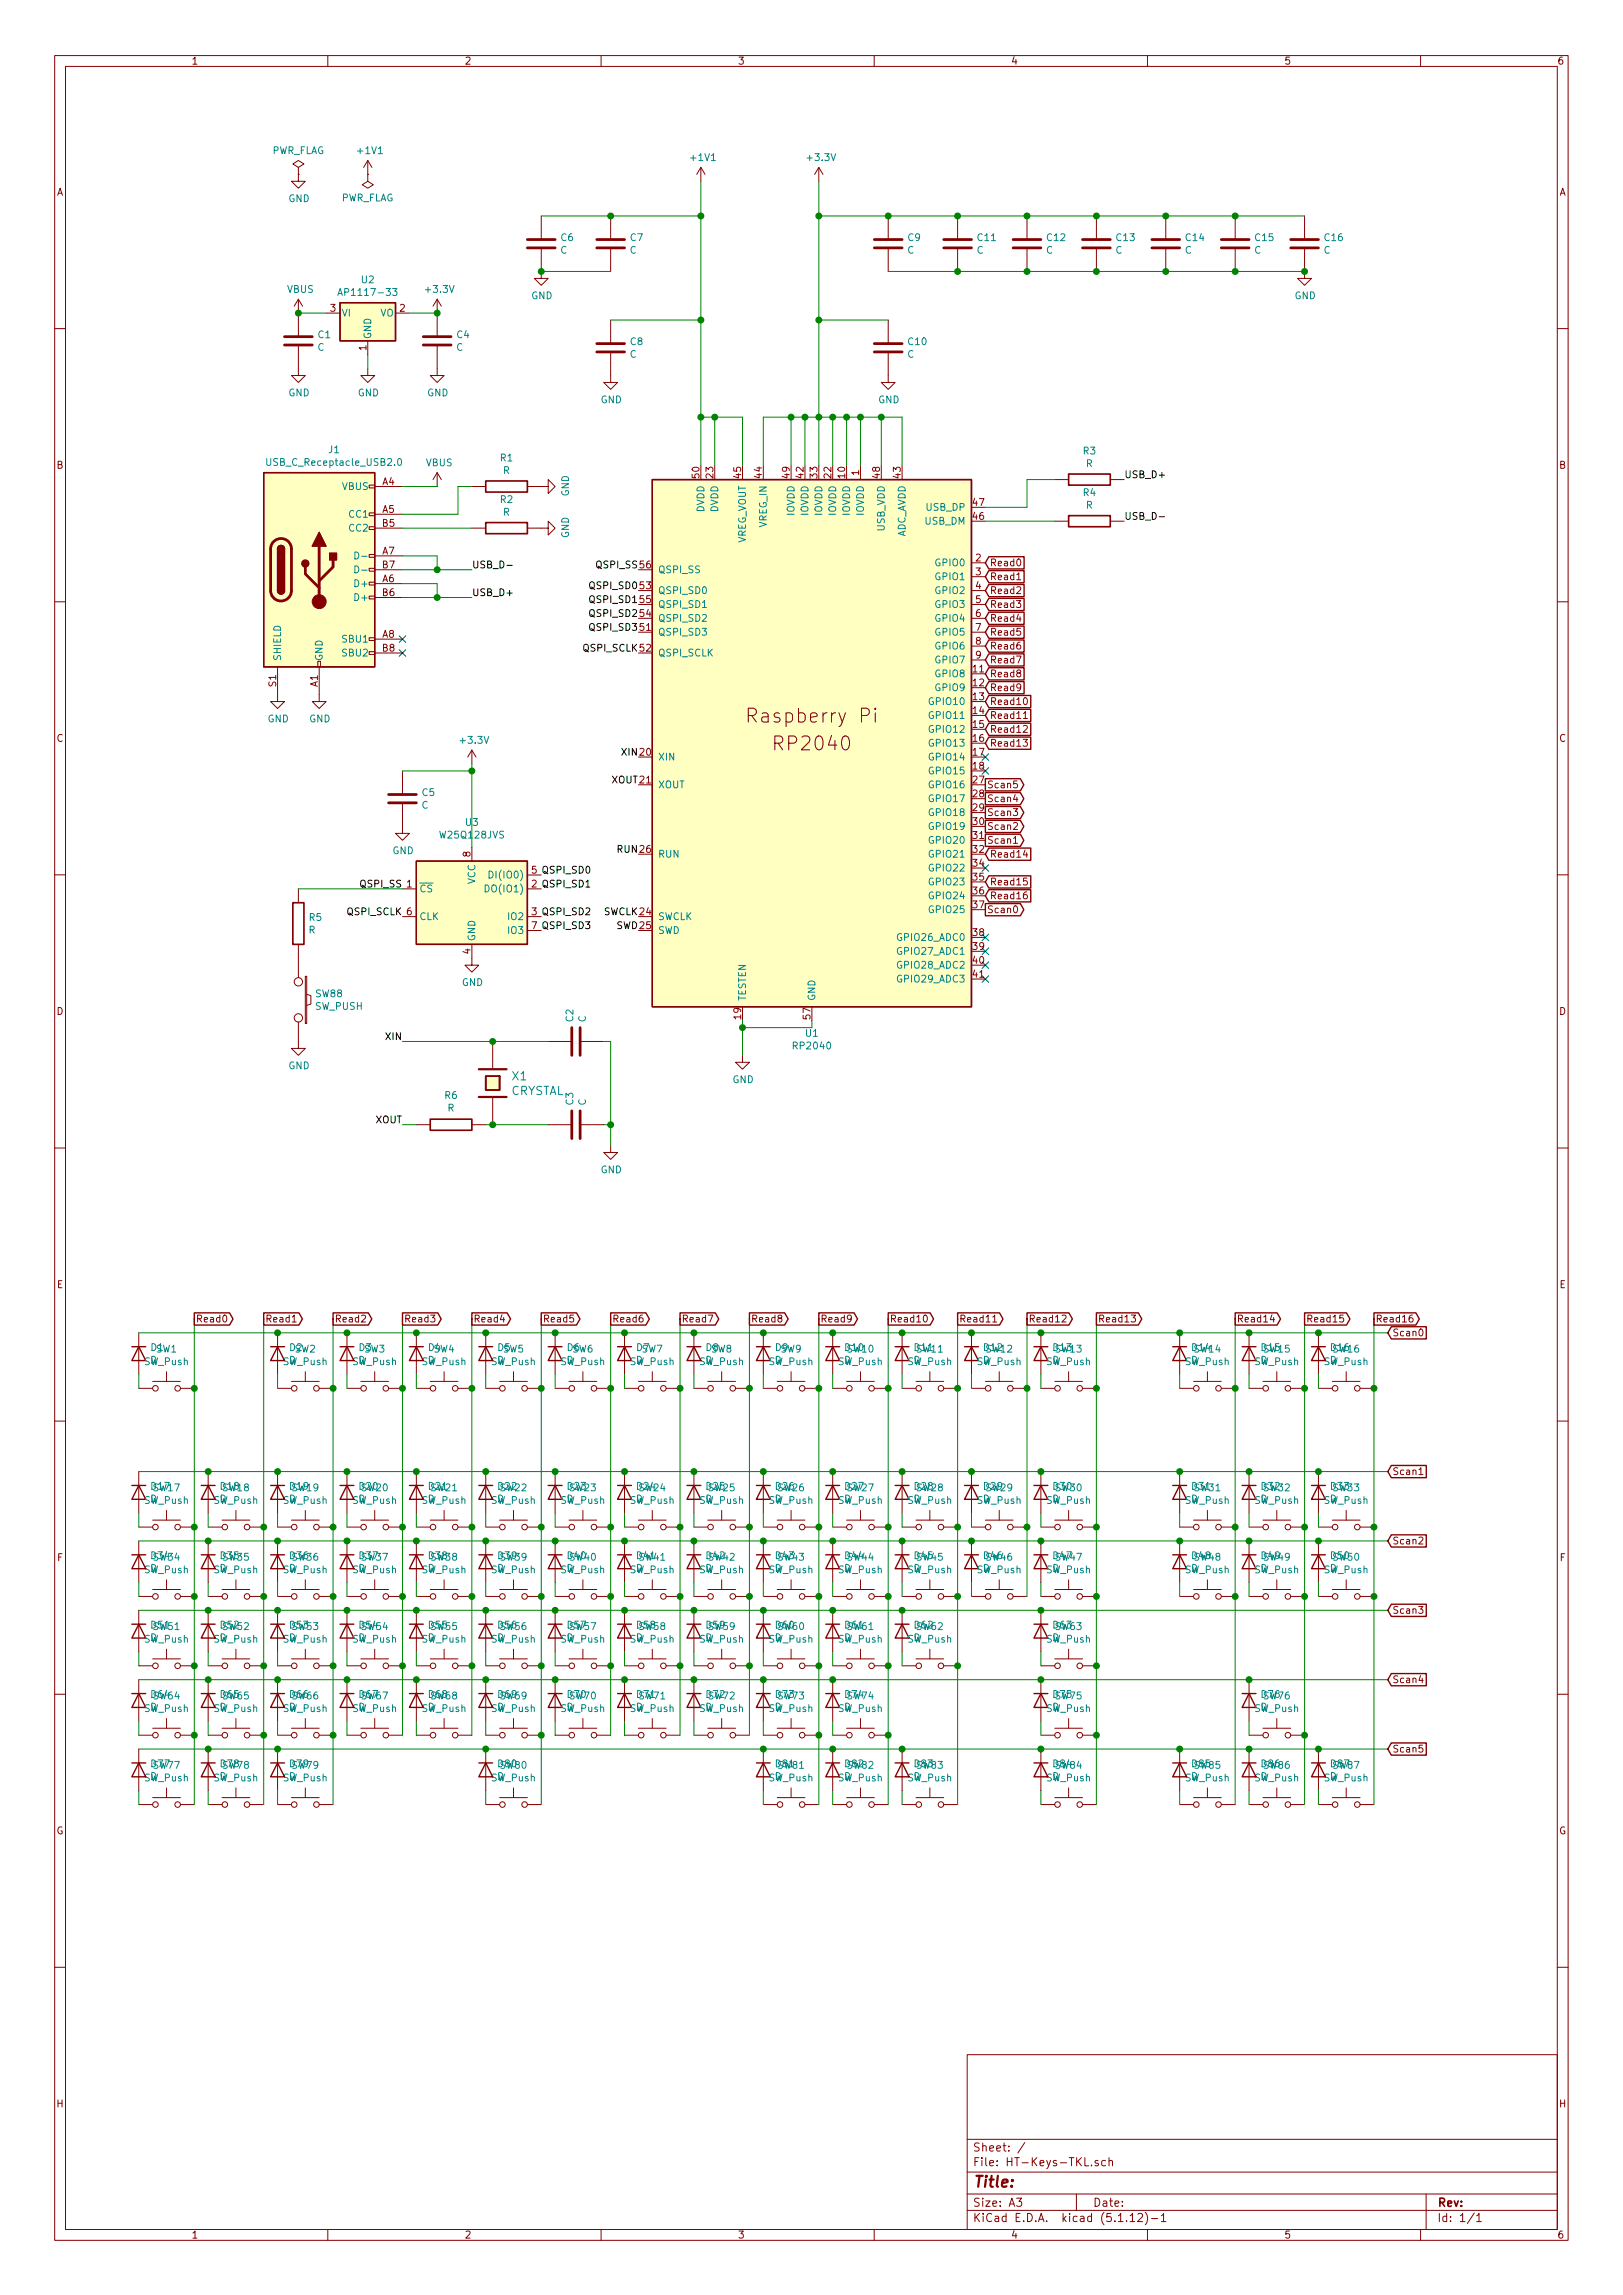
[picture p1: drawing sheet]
<svg xmlns="http://www.w3.org/2000/svg" width="297mm" height="420mm" viewBox="0 0 297 420" stroke-linecap="round" stroke-linejoin="round" font-family="sans-serif">
<defs><g id="words">
<g font-size="3.5" fill="#840000">
<text x="137.7" y="132.3">Raspberry Pi</text>
<text x="142.2" y="137.4">RP2040</text>
</g>
<text font-size="2.8" fill="#840000" x="178" y="400.4">Title:</text>
<g font-size="2.1" fill="#008484">
<text x="93.8" y="197.8">X1</text>
<text x="93.4" y="200.5">CRYSTAL</text>
</g>
<g font-size="2.1" fill="#840000">
<text x="178" y="393.9">Sheet: /</text>
<text x="178" y="396.6">File: HT-Keys-TKL.sch</text>
<text x="178" y="406.8">KiCad E.D.A. kicad (5.1.12)-1</text>
<text x="178" y="404">Size: A3</text>
<text x="200" y="404">Date:</text>
<text x="263" y="404">Rev:</text>
<text x="263" y="406.8">Id: 1/1</text>
</g>
<g font-size="1.8" fill="#840000">
<text x="35" y="11.8">1</text>
<text x="85" y="11.8">2</text>
<text x="135" y="11.8">3</text>
<text x="185" y="11.8">4</text>
<text x="235" y="11.8">5</text>
<text x="285" y="11.8">6</text>
<text x="10.4" y="35.8">A</text>
<text x="285.4" y="35.8">A</text>
<text x="60.5" y="57.1">3</text>
<text x="73.2" y="57.1">2</text>
<text x="67.1" y="64.2" transform="rotate(-90 67.1 64.2)">1</text>
<text x="10.4" y="85.8">B</text>
<text x="70" y="88.8">A4</text>
<text x="128" y="87.5" transform="rotate(-90 128 87.5)">50</text>
<text x="130.6" y="87.5" transform="rotate(-90 130.6 87.5)">23</text>
<text x="135.6" y="87.5" transform="rotate(-90 135.6 87.5)">45</text>
<text x="139.4" y="87.5" transform="rotate(-90 139.4 87.5)">44</text>
<text x="144.5" y="87.5" transform="rotate(-90 144.5 87.5)">49</text>
<text x="147.1" y="87.5" transform="rotate(-90 147.1 87.5)">42</text>
<text x="149.6" y="87.5" transform="rotate(-90 149.6 87.5)">33</text>
<text x="152.1" y="87.5" transform="rotate(-90 152.1 87.5)">22</text>
<text x="154.7" y="87.5" transform="rotate(-90 154.7 87.5)">10</text>
<text x="157.2" y="87" transform="rotate(-90 157.2 87)">1</text>
<text x="161" y="87.5" transform="rotate(-90 161 87.5)">48</text>
<text x="164.8" y="87.5" transform="rotate(-90 164.8 87.5)">43</text>
<text x="285.4" y="85.8">B</text>
<text x="70" y="93.9">A5</text>
<text x="178.1" y="95.2">46</text>
<text x="178.1" y="92.6">47</text>
<text x="70" y="101.5">A7</text>
<text x="70" y="96.4">B5</text>
<text x="70" y="106.6">A6</text>
<text x="70" y="104.1">B7</text>
<text x="117.1" y="107.9">53</text>
<text x="178.6" y="102.8">2</text>
<text x="178.6" y="105.3">3</text>
<text x="178.6" y="107.9">4</text>
<text x="181.1" y="106.2">Read1</text>
<text x="181.1" y="103.7">Read0</text>
<text x="70" y="109.1">B6</text>
<text x="117.1" y="112.9">54</text>
<text x="117.1" y="110.4">55</text>
<text x="178.6" y="110.4">5</text>
<text x="178.6" y="112.9">6</text>
<text x="181.1" y="108.8">Read2</text>
<text x="181.1" y="113.8">Read4</text>
<text x="181.1" y="111.3">Read3</text>
<text x="70" y="116.8">A8</text>
<text x="70" y="119.3">B8</text>
<text x="117.1" y="115.5">51</text>
<text x="178.6" y="115.5">7</text>
<text x="178.6" y="118">8</text>
<text x="181.1" y="116.4">Read5</text>
<text x="181.1" y="118.9">Read6</text>
<text x="50.5" y="125.7" transform="rotate(-90 50.5 125.7)">S1</text>
<text x="58.2" y="125.7" transform="rotate(-90 58.2 125.7)">A1</text>
<text x="178.1" y="123.1">11</text>
<text x="178.1" y="125.6">12</text>
<text x="178.6" y="120.6">9</text>
<text x="181.1" y="121.5">Read7</text>
<text x="181.1" y="124">Read8</text>
<text x="178.1" y="128.2">13</text>
<text x="178.1" y="130.7">14</text>
<text x="181.1" y="129.1">Read10</text>
<text x="181.1" y="126.5">Read9</text>
<text x="181.1" y="131.6">Read11</text>
<text x="10.4" y="135.8">C</text>
<text x="178.1" y="133.3">15</text>
<text x="178.1" y="135.8">16</text>
<text x="181.1" y="134.2">Read12</text>
<text x="181.1" y="136.7">Read13</text>
<text x="285.4" y="135.8">C</text>
<text x="178.1" y="138.3">17</text>
<text x="178.1" y="140.9">18</text>
<text x="178.1" y="143.4">27</text>
<text x="178.1" y="146">28</text>
<text x="178.1" y="148.5">29</text>
<text x="180.6" y="149.4">Scan3</text>
<text x="180.6" y="146.9">Scan4</text>
<text x="180.6" y="144.3">Scan5</text>
<text x="178.1" y="151">30</text>
<text x="178.1" y="153.6">31</text>
<text x="180.6" y="154.5">Scan1</text>
<text x="180.6" y="151.9">Scan2</text>
<text x="86.1" y="156.9" transform="rotate(-90 86.1 156.9)">8</text>
<text x="178.1" y="156.1">32</text>
<text x="178.1" y="158.7">34</text>
<text x="178.1" y="161.2">35</text>
<text x="181.1" y="157">Read14</text>
<text x="178.1" y="163.7">36</text>
<text x="178.1" y="166.3">37</text>
<text x="180.6" y="167.2">Scan0</text>
<text x="181.1" y="164.6">Read16</text>
<text x="181.1" y="162.1">Read15</text>
<text x="178.1" y="171.4">38</text>
<text x="178.1" y="173.9">39</text>
<text x="86.1" y="174.6" transform="rotate(-90 86.1 174.6)">4</text>
<text x="178.1" y="176.4">40</text>
<text x="178.1" y="179">41</text>
<text x="10.4" y="185.8">D</text>
<text x="285.4" y="185.8">D</text>
<text x="135.6" y="186.6" transform="rotate(-90 135.6 186.6)">19</text>
<text x="148.3" y="186.6" transform="rotate(-90 148.3 186.6)">57</text>
<text x="10.4" y="235.8">E</text>
<text x="285.4" y="235.8">E</text>
<text x="35.8" y="242.1">Read0</text>
<text x="48.5" y="242.1">Read1</text>
<text x="61.2" y="242.1">Read2</text>
<text x="73.9" y="242.1">Read3</text>
<text x="86.6" y="242.1">Read4</text>
<text x="99.3" y="242.1">Read5</text>
<text x="112" y="242.1">Read6</text>
<text x="124.7" y="242.1">Read7</text>
<text x="137.4" y="242.1">Read8</text>
<text x="150.1" y="242.1">Read9</text>
<text x="162.8" y="242.1">Read10</text>
<text x="175.5" y="242.1">Read11</text>
<text x="188.2" y="242.1">Read12</text>
<text x="200.9" y="242.1">Read13</text>
<text x="226.3" y="242.1">Read14</text>
<text x="239" y="242.1">Read15</text>
<text x="251.7" y="242.1">Read16</text>
<text x="254.8" y="244.6">Scan0</text>
<text x="254.8" y="270">Scan1</text>
<text x="10.5" y="285.8">F</text>
<text x="254.8" y="282.7">Scan2</text>
<text x="285.5" y="285.8">F</text>
<text x="254.8" y="295.4">Scan3</text>
<text x="254.8" y="308.1">Scan4</text>
<text x="254.8" y="320.8">Scan5</text>
<text x="10.3" y="335.8">G</text>
<text x="285.3" y="335.8">G</text>
<text x="10.4" y="385.8">H</text>
<text x="285.4" y="385.8">H</text>
<text x="35" y="409.8">1</text>
<text x="85" y="409.8">2</text>
<text x="135" y="409.8">3</text>
<text x="185" y="409.8">4</text>
<text x="235" y="409.8">5</text>
<text x="285" y="409.8">6</text>
</g>
<g font-size="1.8" fill="#008484">
<text x="49.7" y="28.2">PWR_FLAG</text>
<text x="65.6" y="28.2">+1V1</text>
<text x="126.6" y="29.5">+1V1</text>
<text x="147.9" y="29.5">+3.3V</text>
<text x="52.8" y="37">GND</text>
<text x="62.3" y="36.9">PWR_FLAG</text>
<text x="102.6" y="46.4">C</text>
<text x="102.7" y="44.1">C6</text>
<text x="115.3" y="46.4">C</text>
<text x="115.4" y="44.1">C7</text>
<text x="166.1" y="46.4">C</text>
<text x="166.2" y="44.1">C9</text>
<text x="178.8" y="46.4">C</text>
<text x="179" y="44.1">C11</text>
<text x="191.5" y="46.4">C</text>
<text x="191.7" y="44.1">C12</text>
<text x="204.2" y="46.4">C</text>
<text x="204.4" y="44.1">C13</text>
<text x="216.9" y="46.4">C</text>
<text x="217.1" y="44.1">C14</text>
<text x="229.6" y="46.4">C</text>
<text x="229.8" y="44.1">C15</text>
<text x="242.3" y="46.4">C</text>
<text x="242.5" y="44.1">C16</text>
<text x="52.6" y="53.6">VBUS</text>
<text x="66.2" y="51.9">U2</text>
<text x="78.1" y="53.6">+3.3V</text>
<text x="62.5" y="58">VI</text>
<text x="62.8" y="54.2">AP1117-33</text>
<text x="69.6" y="58">VO</text>
<text x="97.2" y="54.8">GND</text>
<text x="236.9" y="54.8">GND</text>
<text x="58.1" y="64.2">C</text>
<text x="58.2" y="61.9">C1</text>
<text x="67.9" y="62.1" transform="rotate(-90 67.9 62.1)">GND</text>
<text x="83.5" y="64.2">C</text>
<text x="83.6" y="61.9">C4</text>
<text x="115.3" y="65.5">C</text>
<text x="115.4" y="63.2">C8</text>
<text x="166.1" y="65.5">C</text>
<text x="166.3" y="63.2">C10</text>
<text x="52.8" y="72.6">GND</text>
<text x="65.5" y="72.6">GND</text>
<text x="78.2" y="72.6">GND</text>
<text x="109.9" y="73.8">GND</text>
<text x="160.7" y="73.8">GND</text>
<text x="60.2" y="83">J1</text>
<text x="198.3" y="83.2">R3</text>
<text x="49.4" y="85.3">USB_C_Receptacle_USB2.0</text>
<text x="62.7" y="89.7">VBUS</text>
<text x="78" y="85.4">VBUS</text>
<text x="91.6" y="84.5">R1</text>
<text x="92.1" y="86.8">R</text>
<text x="198.8" y="85.5">R</text>
<text x="64" y="94.8">CC1</text>
<text x="91.6" y="92.1">R2</text>
<text x="92.1" y="94.4">R</text>
<text x="104.1" y="90.9" transform="rotate(-90 104.1 90.9)">GND</text>
<text x="128.9" y="93.8" transform="rotate(-90 128.9 93.8)">DVDD</text>
<text x="131.4" y="93.8" transform="rotate(-90 131.4 93.8)">DVDD</text>
<text x="145.4" y="94.4" transform="rotate(-90 145.4 94.4)">IOVDD</text>
<text x="148" y="94.4" transform="rotate(-90 148 94.4)">IOVDD</text>
<text x="150.5" y="94.4" transform="rotate(-90 150.5 94.4)">IOVDD</text>
<text x="153" y="94.4" transform="rotate(-90 153 94.4)">IOVDD</text>
<text x="155.6" y="94.4" transform="rotate(-90 155.6 94.4)">IOVDD</text>
<text x="158.1" y="94.4" transform="rotate(-90 158.1 94.4)">IOVDD</text>
<text x="169.6" y="93.5">USB_DP</text>
<text x="198.3" y="90.8">R4</text>
<text x="198.8" y="93.1">R</text>
<text x="64" y="97.3">CC2</text>
<text x="104.1" y="98.5" transform="rotate(-90 104.1 98.5)">GND</text>
<text x="136.5" y="99.7" transform="rotate(-90 136.5 99.7)">VREG_VOUT</text>
<text x="140.3" y="96.6" transform="rotate(-90 140.3 96.6)">VREG_IN</text>
<text x="161.9" y="97.3" transform="rotate(-90 161.9 97.3)">USB_VDD</text>
<text x="165.7" y="98.6" transform="rotate(-90 165.7 98.6)">ADC_AVDD</text>
<text x="169.3" y="96.1">USB_DM</text>
<text x="65.3" y="107.5">D+</text>
<text x="120.4" y="104.9">QSPI_SS</text>
<text x="171.4" y="103.7">GPIO0</text>
<text x="171.4" y="106.2">GPIO1</text>
<text x="65.3" y="110">D+</text>
<text x="120.4" y="108.8">QSPI_SD0</text>
<text x="120.4" y="113.8">QSPI_SD2</text>
<text x="120.4" y="111.3">QSPI_SD1</text>
<text x="171.4" y="108.8">GPIO2</text>
<text x="171.4" y="111.3">GPIO3</text>
<text x="171.4" y="113.8">GPIO4</text>
<text x="62.8" y="117.6">SBU1</text>
<text x="120.4" y="116.4">QSPI_SD3</text>
<text x="171.4" y="116.4">GPIO5</text>
<text x="171.4" y="118.9">GPIO6</text>
<text x="51.4" y="121.1" transform="rotate(-90 51.4 121.1)">SHIELD</text>
<text x="59.1" y="121.1" transform="rotate(-90 59.1 121.1)">GND</text>
<text x="62.8" y="120.2">SBU2</text>
<text x="120.4" y="120.2">QSPI_SCLK</text>
<text x="171.4" y="124">GPIO8</text>
<text x="171.4" y="121.5">GPIO7</text>
<text x="170.4" y="129.1">GPIO10</text>
<text x="170.4" y="131.6">GPIO11</text>
<text x="171.4" y="126.5">GPIO9</text>
<text x="49" y="132.2">GND</text>
<text x="56.6" y="132.2">GND</text>
<text x="84.4" y="136.2">+3.3V</text>
<text x="170.4" y="134.2">GPIO12</text>
<text x="170.4" y="136.7">GPIO13</text>
<text x="120.4" y="139.2">XIN</text>
<text x="170.4" y="139.2">GPIO14</text>
<text x="170.4" y="141.8">GPIO15</text>
<text x="77.2" y="148">C</text>
<text x="77.3" y="145.7">C5</text>
<text x="120.4" y="144.3">XOUT</text>
<text x="170.4" y="144.3">GPIO16</text>
<text x="170.4" y="146.9">GPIO17</text>
<text x="170.4" y="149.4">GPIO18</text>
<text x="80.7" y="153.5">W25Q128JVS</text>
<text x="85.2" y="151.2">U3</text>
<text x="170.4" y="151.9">GPIO19</text>
<text x="170.4" y="154.5">GPIO20</text>
<text x="71.8" y="156.4">GND</text>
<text x="87" y="161.9" transform="rotate(-90 87 161.9)">VCC</text>
<text x="90.2" y="160.8">DI(IO0)</text>
<text x="120.4" y="157">RUN</text>
<text x="170.4" y="157">GPIO21</text>
<text x="170.4" y="159.6">GPIO22</text>
<text x="76.7" y="163.4">CS</text>
<text x="89.3" y="163.4">DO(IO1)</text>
<text x="170.4" y="162.1">GPIO23</text>
<text x="170.4" y="164.6">GPIO24</text>
<text x="170.4" y="167.2">GPIO25</text>
<text x="56.5" y="170.9">R</text>
<text x="56.6" y="168.6">R5</text>
<text x="76.7" y="168.4">CLK</text>
<text x="87" y="172.4" transform="rotate(-90 87 172.4)">GND</text>
<text x="93.2" y="168.4">IO2</text>
<text x="93.2" y="171">IO3</text>
<text x="120.4" y="168.4">SWCLK</text>
<text x="120.4" y="171">SWD</text>
<text x="164.6" y="172.3">GPIO26_ADC0</text>
<text x="164.6" y="174.8">GPIO27_ADC1</text>
<text x="164.6" y="177.3">GPIO28_ADC2</text>
<text x="164.6" y="179.9">GPIO29_ADC3</text>
<text x="57.7" y="184.9">SW_PUSH</text>
<text x="57.8" y="182.6">SW88</text>
<text x="84.5" y="180.5">GND</text>
<text x="136.5" y="183.3" transform="rotate(-90 136.5 183.3)">TESTEN</text>
<text x="149.2" y="183.3" transform="rotate(-90 149.2 183.3)">GND</text>
<text x="104.9" y="187" transform="rotate(-90 104.9 187)">C2</text>
<text x="107.2" y="187.2" transform="rotate(-90 107.2 187.2)">C</text>
<text x="147.5" y="189.8">U1</text>
<text x="52.8" y="195.7">GND</text>
<text x="145.4" y="192.1">RP2040</text>
<text x="81.4" y="201.2">R6</text>
<text x="81.9" y="203.5">R</text>
<text x="104.9" y="202.3" transform="rotate(-90 104.9 202.3)">C3</text>
<text x="107.2" y="202.4" transform="rotate(-90 107.2 202.4)">C</text>
<text x="134.1" y="198.3">GND</text>
<text x="109.9" y="214.8">GND</text>
<text x="26.4" y="249.9">SW_Push</text>
<text x="27.5" y="249.6">D</text>
<text x="27.6" y="247.3">D1</text>
<text x="28.6" y="247.6">SW1</text>
<text x="51.8" y="249.9">SW_Push</text>
<text x="52.9" y="249.6">D</text>
<text x="53" y="247.3">D2</text>
<text x="54" y="247.6">SW2</text>
<text x="64.5" y="249.9">SW_Push</text>
<text x="65.6" y="249.6">D</text>
<text x="65.7" y="247.3">D3</text>
<text x="66.7" y="247.6">SW3</text>
<text x="77.2" y="249.9">SW_Push</text>
<text x="78.3" y="249.6">D</text>
<text x="78.4" y="247.3">D4</text>
<text x="79.4" y="247.6">SW4</text>
<text x="89.9" y="249.9">SW_Push</text>
<text x="91" y="249.6">D</text>
<text x="91.1" y="247.3">D5</text>
<text x="92.1" y="247.6">SW5</text>
<text x="102.6" y="249.9">SW_Push</text>
<text x="103.7" y="249.6">D</text>
<text x="103.8" y="247.3">D6</text>
<text x="104.8" y="247.6">SW6</text>
<text x="115.3" y="249.9">SW_Push</text>
<text x="116.4" y="249.6">D</text>
<text x="116.5" y="247.3">D7</text>
<text x="117.5" y="247.6">SW7</text>
<text x="128" y="249.9">SW_Push</text>
<text x="129.1" y="249.6">D</text>
<text x="129.2" y="247.3">D8</text>
<text x="130.2" y="247.6">SW8</text>
<text x="140.7" y="249.9">SW_Push</text>
<text x="141.8" y="249.6">D</text>
<text x="141.9" y="247.3">D9</text>
<text x="142.9" y="247.6">SW9</text>
<text x="153.4" y="249.9">SW_Push</text>
<text x="154.5" y="249.6">D</text>
<text x="154.7" y="247.3">D10</text>
<text x="166.1" y="249.9">SW_Push</text>
<text x="167.2" y="249.6">D</text>
<text x="167.4" y="247.3">D11</text>
<text x="167.8" y="247.6">SW11</text>
<text x="178.8" y="249.9">SW_Push</text>
<text x="179.9" y="249.6">D</text>
<text x="180.1" y="247.3">D12</text>
<text x="191.5" y="249.9">SW_Push</text>
<text x="192.6" y="249.6">D</text>
<text x="192.8" y="247.3">D13</text>
<text x="216.9" y="249.9">SW_Push</text>
<text x="218" y="249.6">D</text>
<text x="218.2" y="247.3">D14</text>
<text x="218.6" y="247.6">SW14</text>
<text x="229.6" y="249.9">SW_Push</text>
<text x="230.7" y="249.6">D</text>
<text x="230.9" y="247.3">D15</text>
<text x="242.3" y="249.9">SW_Push</text>
<text x="243.4" y="249.6">D</text>
<text x="243.6" y="247.3">D16</text>
<text x="26.4" y="275.3">SW_Push</text>
<text x="27.5" y="275">D</text>
<text x="27.7" y="272.7">D17</text>
<text x="39.1" y="275.3">SW_Push</text>
<text x="40.2" y="275">D</text>
<text x="40.4" y="272.7">D18</text>
<text x="51.8" y="275.3">SW_Push</text>
<text x="52.9" y="275">D</text>
<text x="53.1" y="272.7">D19</text>
<text x="64.5" y="275.3">SW_Push</text>
<text x="65.6" y="275">D</text>
<text x="65.8" y="272.7">D20</text>
<text x="77.2" y="275.3">SW_Push</text>
<text x="78.3" y="275">D</text>
<text x="78.5" y="272.7">D21</text>
<text x="78.9" y="273">SW21</text>
<text x="89.9" y="275.3">SW_Push</text>
<text x="91" y="275">D</text>
<text x="91.2" y="272.7">D22</text>
<text x="102.6" y="275.3">SW_Push</text>
<text x="103.7" y="275">D</text>
<text x="103.9" y="272.7">D23</text>
<text x="115.3" y="275.3">SW_Push</text>
<text x="116.4" y="275">D</text>
<text x="116.6" y="272.7">D24</text>
<text x="117" y="273">SW24</text>
<text x="128" y="275.3">SW_Push</text>
<text x="129.1" y="275">D</text>
<text x="129.3" y="272.7">D25</text>
<text x="140.7" y="275.3">SW_Push</text>
<text x="141.8" y="275">D</text>
<text x="142" y="272.7">D26</text>
<text x="153.4" y="275.3">SW_Push</text>
<text x="154.5" y="275">D</text>
<text x="154.7" y="272.7">D27</text>
<text x="166.1" y="275.3">SW_Push</text>
<text x="167.2" y="275">D</text>
<text x="167.4" y="272.7">D28</text>
<text x="178.8" y="275.3">SW_Push</text>
<text x="179.9" y="275">D</text>
<text x="180.1" y="272.7">D29</text>
<text x="191.5" y="275.3">SW_Push</text>
<text x="192.6" y="275">D</text>
<text x="192.8" y="272.7">D30</text>
<text x="216.9" y="275.3">SW_Push</text>
<text x="218" y="275">D</text>
<text x="218.2" y="272.7">D31</text>
<text x="218.6" y="273">SW31</text>
<text x="229.6" y="275.3">SW_Push</text>
<text x="230.7" y="275">D</text>
<text x="230.9" y="272.7">D32</text>
<text x="242.3" y="275.3">SW_Push</text>
<text x="243.4" y="275">D</text>
<text x="243.6" y="272.7">D33</text>
<text x="27.5" y="287.7">D</text>
<text x="27.7" y="285.4">D34</text>
<text x="28.1" y="285.7">SW34</text>
<text x="40.2" y="287.7">D</text>
<text x="40.4" y="285.4">D35</text>
<text x="52.9" y="287.7">D</text>
<text x="53.1" y="285.4">D36</text>
<text x="65.6" y="287.7">D</text>
<text x="65.8" y="285.4">D37</text>
<text x="78.3" y="287.7">D</text>
<text x="78.5" y="285.4">D38</text>
<text x="91" y="287.7">D</text>
<text x="91.2" y="285.4">D39</text>
<text x="103.7" y="287.7">D</text>
<text x="103.9" y="285.4">D40</text>
<text x="116.4" y="287.7">D</text>
<text x="116.6" y="285.4">D41</text>
<text x="117" y="285.7">SW41</text>
<text x="129.1" y="287.7">D</text>
<text x="129.3" y="285.4">D42</text>
<text x="141.8" y="287.7">D</text>
<text x="142" y="285.4">D43</text>
<text x="154.5" y="287.7">D</text>
<text x="154.7" y="285.4">D44</text>
<text x="155.1" y="285.7">SW44</text>
<text x="167.2" y="287.7">D</text>
<text x="167.4" y="285.4">D45</text>
<text x="179.9" y="287.7">D</text>
<text x="180.1" y="285.4">D46</text>
<text x="192.6" y="287.7">D</text>
<text x="192.8" y="285.4">D47</text>
<text x="218" y="287.7">D</text>
<text x="218.2" y="285.4">D48</text>
<text x="230.7" y="287.7">D</text>
<text x="230.9" y="285.4">D49</text>
<text x="243.4" y="287.7">D</text>
<text x="243.6" y="285.4">D50</text>
<text x="26.4" y="288">SW_Push</text>
<text x="39.1" y="288">SW_Push</text>
<text x="51.8" y="288">SW_Push</text>
<text x="64.5" y="288">SW_Push</text>
<text x="77.2" y="288">SW_Push</text>
<text x="89.9" y="288">SW_Push</text>
<text x="102.6" y="288">SW_Push</text>
<text x="115.3" y="288">SW_Push</text>
<text x="128" y="288">SW_Push</text>
<text x="140.7" y="288">SW_Push</text>
<text x="153.4" y="288">SW_Push</text>
<text x="166.1" y="288">SW_Push</text>
<text x="178.8" y="288">SW_Push</text>
<text x="191.5" y="288">SW_Push</text>
<text x="216.9" y="288">SW_Push</text>
<text x="229.6" y="288">SW_Push</text>
<text x="242.3" y="288">SW_Push</text>
<text x="27.7" y="298.1">D51</text>
<text x="28.1" y="298.4">SW51</text>
<text x="40.4" y="298.1">D52</text>
<text x="53.1" y="298.1">D53</text>
<text x="65.8" y="298.1">D54</text>
<text x="66.2" y="298.4">SW54</text>
<text x="78.5" y="298.1">D55</text>
<text x="91.2" y="298.1">D56</text>
<text x="103.9" y="298.1">D57</text>
<text x="116.6" y="298.1">D58</text>
<text x="129.3" y="298.1">D59</text>
<text x="142" y="298.1">D60</text>
<text x="154.7" y="298.1">D61</text>
<text x="155.1" y="298.4">SW61</text>
<text x="167.4" y="298.1">D62</text>
<text x="192.8" y="298.1">D63</text>
<text x="26.4" y="300.7">SW_Push</text>
<text x="27.5" y="300.4">D</text>
<text x="39.1" y="300.7">SW_Push</text>
<text x="40.2" y="300.4">D</text>
<text x="51.8" y="300.7">SW_Push</text>
<text x="52.9" y="300.4">D</text>
<text x="64.5" y="300.7">SW_Push</text>
<text x="65.6" y="300.4">D</text>
<text x="77.2" y="300.7">SW_Push</text>
<text x="78.3" y="300.4">D</text>
<text x="89.9" y="300.7">SW_Push</text>
<text x="91" y="300.4">D</text>
<text x="102.6" y="300.7">SW_Push</text>
<text x="103.7" y="300.4">D</text>
<text x="115.3" y="300.7">SW_Push</text>
<text x="116.4" y="300.4">D</text>
<text x="128" y="300.7">SW_Push</text>
<text x="129.1" y="300.4">D</text>
<text x="140.7" y="300.7">SW_Push</text>
<text x="141.8" y="300.4">D</text>
<text x="153.4" y="300.7">SW_Push</text>
<text x="154.5" y="300.4">D</text>
<text x="166.1" y="300.7">SW_Push</text>
<text x="167.2" y="300.4">D</text>
<text x="191.5" y="300.7">SW_Push</text>
<text x="192.6" y="300.4">D</text>
<text x="27.7" y="310.8">D64</text>
<text x="28.1" y="311.1">SW64</text>
<text x="40.4" y="310.8">D65</text>
<text x="53.1" y="310.8">D66</text>
<text x="65.8" y="310.8">D67</text>
<text x="78.5" y="310.8">D68</text>
<text x="91.2" y="310.8">D69</text>
<text x="103.9" y="310.8">D70</text>
<text x="116.6" y="310.8">D71</text>
<text x="117" y="311.1">SW71</text>
<text x="129.3" y="310.8">D72</text>
<text x="142" y="310.8">D73</text>
<text x="154.7" y="310.8">D74</text>
<text x="155.1" y="311.1">SW74</text>
<text x="192.8" y="310.8">D75</text>
<text x="230.9" y="310.8">D76</text>
<text x="26.4" y="313.4">SW_Push</text>
<text x="27.5" y="313.1">D</text>
<text x="39.1" y="313.4">SW_Push</text>
<text x="40.2" y="313.1">D</text>
<text x="51.8" y="313.4">SW_Push</text>
<text x="52.9" y="313.1">D</text>
<text x="64.5" y="313.4">SW_Push</text>
<text x="65.6" y="313.1">D</text>
<text x="77.2" y="313.4">SW_Push</text>
<text x="78.3" y="313.1">D</text>
<text x="89.9" y="313.4">SW_Push</text>
<text x="91" y="313.1">D</text>
<text x="102.6" y="313.4">SW_Push</text>
<text x="103.7" y="313.1">D</text>
<text x="115.3" y="313.4">SW_Push</text>
<text x="116.4" y="313.1">D</text>
<text x="128" y="313.4">SW_Push</text>
<text x="129.1" y="313.1">D</text>
<text x="140.7" y="313.4">SW_Push</text>
<text x="141.8" y="313.1">D</text>
<text x="153.4" y="313.4">SW_Push</text>
<text x="154.5" y="313.1">D</text>
<text x="191.5" y="313.4">SW_Push</text>
<text x="192.6" y="313.1">D</text>
<text x="229.6" y="313.4">SW_Push</text>
<text x="230.7" y="313.1">D</text>
<text x="27.7" y="323.5">D77</text>
<text x="40.4" y="323.5">D78</text>
<text x="53.1" y="323.5">D79</text>
<text x="91.2" y="323.5">D80</text>
<text x="142" y="323.5">D81</text>
<text x="142.4" y="323.8">SW81</text>
<text x="154.7" y="323.5">D82</text>
<text x="167.4" y="323.5">D83</text>
<text x="192.8" y="323.5">D84</text>
<text x="193.2" y="323.8">SW84</text>
<text x="218.2" y="323.5">D85</text>
<text x="230.9" y="323.5">D86</text>
<text x="243.6" y="323.5">D87</text>
<text x="26.4" y="326.1">SW_Push</text>
<text x="27.5" y="325.8">D</text>
<text x="39.1" y="326.1">SW_Push</text>
<text x="40.2" y="325.8">D</text>
<text x="51.8" y="326.1">SW_Push</text>
<text x="52.9" y="325.8">D</text>
<text x="89.9" y="326.1">SW_Push</text>
<text x="91" y="325.8">D</text>
<text x="140.7" y="326.1">SW_Push</text>
<text x="141.8" y="325.8">D</text>
<text x="153.4" y="326.1">SW_Push</text>
<text x="154.5" y="325.8">D</text>
<text x="166.1" y="326.1">SW_Push</text>
<text x="167.2" y="325.8">D</text>
<text x="191.5" y="326.1">SW_Push</text>
<text x="192.6" y="325.8">D</text>
<text x="216.9" y="326.1">SW_Push</text>
<text x="218" y="325.8">D</text>
<text x="229.6" y="326.1">SW_Push</text>
<text x="230.7" y="325.8">D</text>
<text x="242.3" y="326.1">SW_Push</text>
<text x="243.4" y="325.8">D</text>
</g>
<g font-size="1.8">
<text x="205.7" y="87.5">USB_D+</text>
<text x="205.7" y="95.2">USB_D-</text>
<text x="86.4" y="104.1">USB_D-</text>
<text x="108.2" y="107.9">QSPI_SD0</text>
<text x="109.3" y="104.1">QSPI_SS 56</text>
<text x="86.4" y="109.1">USB_D+</text>
<text x="108.2" y="112.9">QSPI_SD2</text>
<text x="108.2" y="110.4">QSPI_SD1</text>
<text x="106.8" y="119.3">QSPI_SCLK 52</text>
<text x="108.2" y="115.5">QSPI_SD3</text>
<text x="111.9" y="143.4">XOUT21</text>
<text x="113.9" y="138.3">XIN 20</text>
<text x="97.3" y="159.9">5 QSPI_SD0</text>
<text x="113" y="156.1">RUN 26</text>
<text x="63.6" y="167.6">QSPI_SCLK 6</text>
<text x="66.1" y="162.5">QSPI_SS 1</text>
<text x="97.3" y="162.5">2 QSPI_SD1</text>
<text x="97.3" y="167.6">3 QSPI_SD2</text>
<text x="110.4" y="167.6">SWCLK 24</text>
<text x="97.3" y="170.1">7 QSPI_SD3</text>
<text x="112.7" y="170.1">SWD25</text>
<text x="70.7" y="190.4">XIN</text>
<text x="68.8" y="205.7">XOUT</text>
</g>
</g></defs>
<g fill="none" stroke="#840000" stroke-width=".18">
<path d="M10 10.2h277v400h-277zM12 12.2h273v396h-273zM60 10.2v2M110 10.2v2M160 10.2v2M210 10.2v2M260 10.2v2M54.6 30.6l1-.6-1-.6-1 .6 1 .6v1.3M54.6 31.9h.1M54.6 31.9v1.3h1.3l-1.3 1.3-1.3-1.3h1.3M67.3 31.9v1.3l1 .6-1 .7-1-.7 1-.6M67.3 31.9h.1"/>
<path d="M67.3 29.4l-.8 1.2M67.3 29.4v2.5M67.3 29.4l.8 1.2M99.1 39.5v4.4M111.8 39.5v4.4M128.3 30.6l-.8 1.3M128.3 30.6v2.6M128.3 30.6l.7 1.3M149.9 30.6l-.8 1.3M149.9 30.6v2.6M149.9 30.6l.7 1.3M162.6 39.5v4.4"/>
<path d="M175.3 39.5v4.4M188 39.5v4.4M200.7 39.5v4.4M213.4 39.5v4.4M226.1 39.5v4.4M238.8 39.5v4.4M54.6 54.8l-.8 1.2M54.6 54.8v6.8M54.6 54.8l.8 1.2M59.7 57.3h2.5M72.4 57.3h2.5M80 54.8l-.8 1.2"/>
<path d="M80 54.8v6.8M80 54.8l.8 1.2M99.1 45.4v5.6h1.2l-1.2 1.2-1.3-1.2h1.3M111.8 45.4v4.3M111.8 58.6v4.3M162.6 45.4v4.3M162.6 58.6v4.3M175.3 45.4v4.3M188 45.4v4.3M200.7 45.4v4.3M213.4 45.4v4.3M226.1 45.4v4.3"/>
<path d="M238.8 45.4v5.6h1.2l-1.2 1.2-1.3-1.2h1.3M10 60.2h2M54.6 63.2v5.5h1.3l-1.3 1.3-1.3-1.3h1.3M67.3 67.5v1.2h1.3l-1.3 1.3-1.3-1.3h1.3M67.3 62.4v2.5M80 63.2v5.5h1.3l-1.3 1.3-1.3-1.3h1.3M111.8 64.4v5.6h1.2l-1.2 1.3-1.3-1.3h1.3M162.6 64.4v5.6h1.2l-1.2 1.3-1.3-1.3h1.3M285 60.2h2M67.6 96.4h1v.5h-1zM67.6 93.9h1v.5h-1zM67.6 88.8h1v.5h-1z"/>
<path d="M68.6 89.1h5.1M68.6 94.1h5.1M68.6 96.7h5.1M80 86.5v2.6M80 86.5l-.8 1.3M80 86.5l.8 1.3M86.4 89.1h2.5M86.4 96.7h2.5M96.5 96.7h3.8v-1.3l1.3 1.3-1.3 1.3v-1.3M96.5 89.1h3.8v-1.3l1.3 1.3-1.3 1.2v-1.2M157.5 85.3v2.5M193 87.8h2.6"/>
<path d="M193 95.4h2.6M203.2 87.8h2.5M203.2 95.4h2.5M10 110.2h2M67.6 119.3h1v.5h-1zM67.6 116.8h1v.5h-1zM67.6 109.1h1v.5h-1zM67.6 106.6h1v.5h-1zM67.6 104.1h1v.5h-1zM67.6 101.5h1v.5h-1zM68.6 106.8h5.1M68.6 101.8h5.1"/>
<path d="M68.6 117h5.1M68.6 109.4h5.1M68.6 104.3h5.1M68.6 119.5h5.1M177.8 103h2.5M177.8 105.6h2.5M177.8 108.1h2.5M177.8 110.7h2.5M177.8 113.2h2.5M177.8 115.7h2.5M177.8 118.3h2.5M186.1 106.1h.7"/>
<path d="M285 110.2h2M50.8 122.1v6.3h1.3l-1.3 1.3-1.3-1.3h1.3M58.2 121.1h.5v1h-.5zM58.4 122.1v6.3h1.3l-1.3 1.3-1.3-1.3h1.3M86.4 137.3l-.8 1.3M86.4 137.3v2.6M86.4 137.3l.7 1.3M160.2 129.7l-.1 .1 .1 .1 .1-.1-.1-.1v.2M160.2 130.5v1.7M177.8 120.8h2.5M187.2 135.3h.8l-.4 .5 .4 .2v.4l-.2 .2-.6-.1M187.3 132.9l.5-.1 .2 .4-.8 .9h.8"/>
<path d="M187.3 130.6l.4-.3v1.2M187.3 131.5h.7M187.4 127.9l.2-.2a.67 .67 0 0 1 .5 .7 .67 .67 0 0 1-.5 .6l-.2-.2-.1-.3zM73.7 147v5.6h1.2l-1.2 1.2-1.3-1.2h1.3M73.7 141.1v4.4M86.4 155.1v2.5M185.4 148h.8l-.4 .5 .4 .2v.4l-.2 .2-.6-.1M185.5 150.7l.5-.1 .2 .3-.8 1h.8M185.5 154.4h.7M185.8 145.5l-.3 .8h.8M186.2 143h-.7v.6l.5-.1 .2 .2v.3l-.2 .2-.5-.1M187.6 155.6l-.3 .9h.8"/>
<path d="M187.9 156.1v.8M10 160.2h2M54.6 162.7v2.6M54.6 172.9v6.1M55.9 178.7h.2v8.7h-.2zM73.7 162.7h2.5M73.7 167.8h2.5M86.4 172.9v3.8h1.2l-1.2 1.3-1.3-1.3h1.3M96.5 162.7h2.6M96.5 167.8h2.6M96.5 160.2h2.6M96.5 170.3h2.6"/>
<path d="M185.6 166l.2-.2a.67 .67 0 0 1 .5 .7 .67 .67 0 0 1-.5 .6l-.3-.2v-.3zM187.9 163.3l-.4 .1-.2 .4 .1 .6 .2 .2 .3-.1 .1-.2-.1-.5h-.3l-.3 .2M188 160.7h-.6l-.1 .7 .5-.2 .2 .3v.3l-.2 .2-.5-.1M285 160.2h2M54.6 187.1v4.8h1.3l-1.3 1.3-1.3-1.3h1.3M56.1 182l.8 .3v1.5l-.8 .3M90.2 190.7v5M100.3 190.7h4.3M106.2 190.7h4.3M135.9 193.2v1.3h1.3l-1.3 1.2-1.3-1.2h1.3M10 210.2h2M76.2 205.9h2.5"/>
<path d="M86.4 205.9h2.5M90.2 200.8v5.1M100.3 205.9h4.3M106.2 205.9h4.3M111.8 209.7v1.3h1.2l-1.2 1.3-1.3-1.3h1.3M285 210.2h2M25.4 254.2h2.5M25.4 244v7.6M27.9 252.9h5.1M30.5 251.1v1.8M33 254.2h2.6M50.8 254.2h2.5"/>
<path d="M50.8 244v7.6M53.3 252.9h5.1M53.5 242h.7M55.9 251.1v1.8M58.4 254.2h2.6M63.5 254.2h2.5M63.5 244v7.6M66 252.9h5.1M68.6 251.1v1.8M71.1 254.2h2.6M76.2 254.2h2.5M76.2 244v7.6"/>
<path d="M78.7 252.9h5.1M81.3 251.1v1.8M83.8 254.2h2.6M88.9 254.2h2.5M88.9 244v7.6M91.4 252.9h5.1M94 251.1v1.8M96.5 254.2h2.6M101.6 254.2h2.5M101.6 244v7.6M104.1 252.9h5.1M106.7 251.1v1.8"/>
<path d="M109.2 254.2h2.6M114.3 254.2h2.5M114.3 244v7.6M116.8 252.9h5.1M119.4 251.1v1.8M121.9 254.2h2.6M127 254.2h2.5M127 244v7.6M129.5 252.9h5.1M132.1 251.1v1.8M134.6 254.2h2.6M139.7 254.2h2.5"/>
<path d="M139.7 244v7.6M142.2 252.9h5.1M144.8 251.1v1.8M147.3 254.2h2.6M152.4 254.2h2.5M152.4 244v7.6M154.9 252.9h5.1M157.5 251.1v1.8M160 254.2h2.6M165.1 254.2h2.5M165.1 244v7.6M167.6 252.9h5.1"/>
<path d="M169.1 240.9l.2-.1a.67 .67 0 0 1 .4 .6 .67 .67 0 0 1-.4 .6l-.3-.2v-.3zM170.2 251.1v1.8M172.7 254.2h2.6M177.8 254.2h2.5M177.8 244v7.6M180.3 252.9h5.1M181.7 241.1l.3-.3v1.2M181.7 242h.7M182.9 251.1v1.8M185.4 254.2h2.6M190.5 254.2h2.5M190.5 244v7.6"/>
<path d="M193 252.9h5.1M194.4 240.9l.5-.1 .2 .3-.8 .9h.8M195.6 251.1v1.8M198.1 254.2h2.6M207 240.8h.8l-.4 .4 .3 .2 .1 .4-.2 .2-.6-.1M215.9 254.2h2.5M215.9 244v7.6M218.4 252.9h5.1M221 251.1v1.8M223.5 254.2h2.6M228.6 254.2h2.5M228.6 244v7.6"/>
<path d="M231.1 252.9h5.1M232.8 240.7l-.3 .9h.8M233.1 241.2v.8M233.7 251.1v1.8M236.2 254.2h2.6M241.3 254.2h2.5M241.3 244v7.6M243.8 252.9h5.1M245.8 240.8h-.6v.6l.5-.2 .2 .3v.3l-.2 .2-.5-.1M246.4 251.1v1.8M248.9 254.2h2.6M258.5 240.8l-.4 .1-.2 .4v.6l.2 .1h.4l.1-.2-.1-.5-.4-.1-.2 .3"/>
<path d="M259.9 243.4l.1-.1a.67 .67 0 0 1 .4 .6 .67 .67 0 0 1-.4 .7 .83 .83 0 0 1-.1-1.2zM10 260.2h2M25.4 279.6h2.5M25.4 269.4v7.6M27.9 278.3h5.1M30.5 276.5v1.8M33 279.6h2.6M38.1 279.6h2.5M38.1 269.4v7.6M40.6 278.3h5.1M43.2 276.5v1.8M45.7 279.6h2.6"/>
<path d="M50.8 279.6h2.5M50.8 269.4v7.6M53.3 278.3h5.1M55.9 276.5v1.8M58.4 279.6h2.6M63.5 279.6h2.5M63.5 269.4v7.6M66 278.3h5.1M68.6 276.5v1.8M71.1 279.6h2.6M76.2 279.6h2.5M76.2 269.4v7.6"/>
<path d="M78.7 278.3h5.1M81.3 276.5v1.8M83.8 279.6h2.6M88.9 279.6h2.5M88.9 269.4v7.6M91.4 278.3h5.1M94 276.5v1.8M96.5 279.6h2.6M101.6 279.6h2.5M101.6 269.4v7.6M104.1 278.3h5.1M106.7 276.5v1.8"/>
<path d="M109.2 279.6h2.6M114.3 279.6h2.5M114.3 269.4v7.6M116.8 278.3h5.1M119.4 276.5v1.8M121.9 279.6h2.6M127 269.4v7.6M127 279.6h2.5M129.5 278.3h5.1M132.1 276.5v1.8M134.6 279.6h2.6M139.7 269.4v7.6"/>
<path d="M139.7 279.6h2.5M142.2 278.3h5.1M144.8 276.5v1.8M147.3 279.6h2.6M152.4 269.4v7.6M152.4 279.6h2.5M154.9 278.3h5.1M157.5 276.5v1.8M160 279.6h2.6M165.1 269.4v7.6M165.1 279.6h2.5M167.6 278.3h5.1"/>
<path d="M170.2 276.5v1.8M172.7 279.6h2.6M177.8 279.6h2.5M177.8 269.4v7.6M180.3 278.3h5.1M182.9 276.5v1.8M185.4 279.6h2.6M190.5 269.4v7.6M190.5 279.6h2.5M193 278.3h5.1M195.6 276.5v1.8M198.1 279.6h2.6"/>
<path d="M215.9 279.6h2.5M215.9 269.4v7.6M218.4 278.3h5.1M221 276.5v1.8M223.5 279.6h2.6M228.6 279.6h2.5M228.6 269.4v7.6M231.1 278.3h5.1M233.7 276.5v1.8M236.2 279.6h2.6M241.3 279.6h2.5M241.3 269.4v7.6"/>
<path d="M243.8 278.3h5.1M246.4 276.5v1.8M248.9 279.6h2.6M259.7 270h.7M285 260.2h2M25.4 292.3h2.5M25.4 282.1v7.6M25.4 294.8v7.6M27.9 291h5.1M30.5 289.2v1.8M33 292.3h2.6M38.1 292.3h2.5"/>
<path d="M38.1 282.1v7.6M38.1 294.8v7.6M40.6 291h5.1M43.2 289.2v1.8M45.7 292.3h2.6M50.8 292.3h2.5M50.8 282.1v7.6M50.8 294.8v7.6M53.3 291h5.1M55.9 289.2v1.8M58.4 292.3h2.6M63.5 292.3h2.5"/>
<path d="M63.5 282.1v7.6M63.5 294.8v7.6M66 291h5.1M68.6 289.2v1.8M71.1 292.3h2.6M76.2 292.3h2.5M76.2 282.1v7.6M76.2 294.8v7.6M78.7 291h5.1M81.3 289.2v1.8M83.8 292.3h2.6M88.9 292.3h2.5"/>
<path d="M88.9 282.1v7.6M88.9 294.8v7.6M91.4 291h5.1M94 289.2v1.8M96.5 292.3h2.6M101.6 292.3h2.5M101.6 282.1v7.6M101.6 294.8v7.6M104.1 291h5.1M106.7 289.2v1.8M109.2 292.3h2.6M114.3 292.3h2.5"/>
<path d="M114.3 282.1v7.6M114.3 294.8v7.6M116.8 291h5.1M119.4 289.2v1.8M121.9 292.3h2.6M127 292.3h2.5M127 282.1v7.6M127 294.8v7.6M129.5 291h5.1M132.1 289.2v1.8M134.6 292.3h2.6M139.7 282.1v7.6"/>
<path d="M139.7 294.8v7.6M139.7 292.3h2.5M142.2 291h5.1M144.8 289.2v1.8M147.3 292.3h2.6M152.4 282.1v7.6M152.4 294.8v7.6M152.4 292.3h2.5M154.9 291h5.1M157.5 289.2v1.8M160 292.3h2.6M165.1 282.1v7.6"/>
<path d="M165.1 294.8v7.6M165.1 292.3h2.5M167.6 291h5.1M170.2 289.2v1.8M172.7 292.3h2.6M177.8 292.3h2.5M177.8 282.1v7.6M180.3 291h5.1M182.9 289.2v1.8M185.4 292.3h2.6M190.5 282.1v7.6M190.5 294.8v7.6"/>
<path d="M190.5 292.3h2.5M193 291h5.1M195.6 289.2v1.8M198.1 292.3h2.6M215.9 292.3h2.5M215.9 282.1v7.6M218.4 291h5.1M221 289.2v1.8M223.5 292.3h2.6M228.6 292.3h2.5M228.6 282.1v7.6M231.1 291h5.1"/>
<path d="M233.7 289.2v1.8M236.2 292.3h2.6M241.3 292.3h2.5M241.3 282.1v7.6M243.8 291h5.1M246.4 289.2v1.8M248.9 292.3h2.6M259.6 294.1h.8l-.4 .5 .3 .1 .1 .4-.2 .3-.6-.2M259.7 281.5l.5-.1 .2 .4-.8 .9h.8M10 310.2h2M25.4 317.7h2.5M25.4 305h2.5"/>
<path d="M25.4 307.5v7.6M27.9 316.4h5.1M27.9 303.7h5.1M30.5 301.9v1.8M30.5 314.6v1.8M33 317.7h2.6M33 305h2.6M38.1 317.7h2.5M38.1 305h2.5M38.1 307.5v7.6M40.6 316.4h5.1M40.6 303.7h5.1"/>
<path d="M43.2 301.9v1.8M43.2 314.6v1.8M45.7 317.7h2.6M45.7 305h2.6M50.8 317.7h2.5M50.8 305h2.5M50.8 307.5v7.6M53.3 316.4h5.1M53.3 303.7h5.1M55.9 301.9v1.8M55.9 314.6v1.8M58.4 317.7h2.6"/>
<path d="M58.4 305h2.6M63.5 317.7h2.5M63.5 305h2.5M63.5 307.5v7.6M66 316.4h5.1M66 303.7h5.1M68.6 301.9v1.8M68.6 314.6v1.8M71.1 317.7h2.6M71.1 305h2.6M76.2 317.7h2.5M76.2 305h2.5"/>
<path d="M76.2 307.5v7.6M78.7 316.4h5.1M78.7 303.7h5.1M81.3 301.9v1.8M81.3 314.6v1.8M83.8 317.7h2.6M83.8 305h2.6M88.9 317.7h2.5M88.9 305h2.5M88.9 307.5v7.6M91.4 316.4h5.1M91.4 303.7h5.1"/>
<path d="M94 301.9v1.8M94 314.6v1.8M96.5 317.7h2.6M96.5 305h2.6M101.6 317.7h2.5M101.6 305h2.5M101.6 307.5v7.6M104.1 316.4h5.1M104.1 303.7h5.1M106.7 301.9v1.8M106.7 314.6v1.8M109.2 317.7h2.6"/>
<path d="M109.2 305h2.6M114.3 317.7h2.5M114.3 305h2.5M114.3 307.5v7.6M116.8 316.4h5.1M116.8 303.7h5.1M119.4 301.9v1.8M119.4 314.6v1.8M121.9 317.7h2.6M121.9 305h2.6M127 317.7h2.5M127 305h2.5"/>
<path d="M127 307.5v7.6M129.5 316.4h5.1M129.5 303.7h5.1M132.1 301.9v1.8M132.1 314.6v1.8M134.6 317.7h2.6M134.6 305h2.6M139.7 317.7h2.5M139.7 305h2.5M139.7 307.5v7.6M142.2 316.4h5.1M142.2 303.7h5.1"/>
<path d="M144.8 301.9v1.8M144.8 314.6v1.8M147.3 317.7h2.6M147.3 305h2.6M152.4 317.7h2.5M152.4 307.5v7.6M152.4 305h2.5M154.9 316.4h5.1M154.9 303.7h5.1M157.5 301.9v1.8M157.5 314.6v1.8M160 317.7h2.6"/>
<path d="M160 305h2.6M165.1 305h2.5M167.6 303.7h5.1M170.2 301.9v1.8M172.7 305h2.6M190.5 307.5v7.6M190.5 317.7h2.5M190.5 305h2.5M193 316.4h5.1M193 303.7h5.1M195.6 301.9v1.8M195.6 314.6v1.8"/>
<path d="M198.1 317.7h2.6M198.1 305h2.6M228.6 317.7h2.5M228.6 307.5v7.6M231.1 316.4h5.1M233.7 314.6v1.8M236.2 317.7h2.6M260 306.7l-.3 .9h.8M260.3 319.5h-.6v.6l.5-.1 .2 .2v.3l-.2 .3-.5-.2M285 310.2h2M25.4 330.4h2.5M25.4 320.2v7.6"/>
<path d="M27.9 329.1h5.1M30.5 327.3v1.8M33 330.4h2.6M38.1 330.4h2.5M38.1 320.2v7.6M40.6 329.1h5.1M43.2 327.3v1.8M45.7 330.4h2.6M50.8 330.4h2.5M50.8 320.2v7.6M53.3 329.1h5.1M55.9 327.3v1.8"/>
<path d="M58.4 330.4h2.6M88.9 330.4h2.5M88.9 320.2v7.6M91.4 329.1h5.1M94 327.3v1.8M96.5 330.4h2.6M139.7 330.4h2.5M139.7 320.2v7.6M142.2 329.1h5.1M144.8 327.3v1.8M147.3 330.4h2.6M152.4 330.4h2.5"/>
<path d="M152.4 320.2v7.6M154.9 329.1h5.1M157.5 327.3v1.8M160 330.4h2.6M165.1 330.4h2.5M165.1 320.2v7.6M167.6 329.1h5.1M170.2 327.3v1.8M172.7 330.4h2.6M190.5 330.4h2.5M190.5 320.2v7.6M193 329.1h5.1"/>
<path d="M195.6 327.3v1.8M198.1 330.4h2.6M215.9 330.4h2.5M215.9 320.2v7.6M218.4 329.1h5.1M221 327.3v1.8M223.5 330.4h2.6M228.6 330.4h2.5M228.6 320.2v7.6M231.1 329.1h5.1M233.7 327.3v1.8M236.2 330.4h2.6"/>
<path d="M241.3 330.4h2.5M241.3 320.2v7.6M243.8 329.1h5.1M246.4 327.3v1.8M248.9 330.4h2.6M10 360.2h2M177 376.2h108v32h-108zM285 360.2h2M177 397.7h108M177 391.7h108M187.6 392.2l-1.3 2M199.8 396.4v.1"/>
<path d="M201 395.6l-.4-.1-.2 .2 .1 .3 .5 .1v.3h-.6M202.3 395.6l-.4-.1-.3 .3 .1 .6 .2 .1 .4-.1M203 395.6l.2-.1 .4 .1v.9M203 395v1.5M60 408.2v2M110 408.2v2M160 408.2v2M177 404.7h108M177 401.7h108M186.1 402.4h.9l-.5 .6 .4 .1v.7l-.2 .1-.6-.1M197 401.7v3M206.8 405.7l.5-.5v1.5"/>
<path d="M206.8 406.7h.9M208.3 405.4l.2-.2h.3l.2 .2 .1 .3-.9 1h.9M209.6 405a1.71 1.71 0 0 1 0 2.3M210 408.2v2M210.7 406.2h1.2M212.5 405.7l.5-.5v1.5M212.5 406.7h.9M260 408.2v2M261 401.7v6.5M269.8 405.1l-1.2 2M270.3 405.7l.4-.5v1.5M270.3 406.7h.8"/>
<circle cx="54.6" cy="179.7" r=".76"/>
<circle cx="54.6" cy="186.4" r=".76"/>
<circle cx="28.4" cy="254.2" r=".51"/>
<circle cx="32.5" cy="254.2" r=".51"/>
<circle cx="53.8" cy="254.2" r=".51"/>
<circle cx="57.9" cy="254.2" r=".51"/>
<circle cx="66.5" cy="254.2" r=".51"/>
<circle cx="70.6" cy="254.2" r=".51"/>
<circle cx="79.2" cy="254.2" r=".51"/>
<circle cx="83.3" cy="254.2" r=".51"/>
<circle cx="91.9" cy="254.2" r=".51"/>
<circle cx="96" cy="254.2" r=".51"/>
<circle cx="104.6" cy="254.2" r=".51"/>
<circle cx="108.7" cy="254.2" r=".51"/>
<circle cx="117.3" cy="254.2" r=".51"/>
<circle cx="121.4" cy="254.2" r=".51"/>
<circle cx="130" cy="254.2" r=".51"/>
<circle cx="134.1" cy="254.2" r=".51"/>
<circle cx="142.7" cy="254.2" r=".51"/>
<circle cx="146.8" cy="254.2" r=".51"/>
<circle cx="155.4" cy="254.2" r=".51"/>
<circle cx="159.5" cy="254.2" r=".51"/>
<circle cx="168.1" cy="254.2" r=".51"/>
<circle cx="172.2" cy="254.2" r=".51"/>
<circle cx="180.8" cy="254.2" r=".51"/>
<circle cx="184.9" cy="254.2" r=".51"/>
<circle cx="193.5" cy="254.2" r=".51"/>
<circle cx="197.6" cy="254.2" r=".51"/>
<circle cx="218.9" cy="254.2" r=".51"/>
<circle cx="223" cy="254.2" r=".51"/>
<circle cx="231.6" cy="254.2" r=".51"/>
<circle cx="235.7" cy="254.2" r=".51"/>
<circle cx="244.3" cy="254.2" r=".51"/>
<circle cx="248.4" cy="254.2" r=".51"/>
<circle cx="28.4" cy="279.6" r=".51"/>
<circle cx="32.5" cy="279.6" r=".51"/>
<circle cx="41.1" cy="279.6" r=".51"/>
<circle cx="45.2" cy="279.6" r=".51"/>
<circle cx="53.8" cy="279.6" r=".51"/>
<circle cx="57.9" cy="279.6" r=".51"/>
<circle cx="66.5" cy="279.6" r=".51"/>
<circle cx="70.6" cy="279.6" r=".51"/>
<circle cx="79.2" cy="279.6" r=".51"/>
<circle cx="83.3" cy="279.6" r=".51"/>
<circle cx="91.9" cy="279.6" r=".51"/>
<circle cx="96" cy="279.6" r=".51"/>
<circle cx="104.6" cy="279.6" r=".51"/>
<circle cx="108.7" cy="279.6" r=".51"/>
<circle cx="117.3" cy="279.6" r=".51"/>
<circle cx="121.4" cy="279.6" r=".51"/>
<circle cx="130" cy="279.6" r=".51"/>
<circle cx="134.1" cy="279.6" r=".51"/>
<circle cx="142.7" cy="279.6" r=".51"/>
<circle cx="146.8" cy="279.6" r=".51"/>
<circle cx="155.4" cy="279.6" r=".51"/>
<circle cx="159.5" cy="279.6" r=".51"/>
<circle cx="168.1" cy="279.6" r=".51"/>
<circle cx="172.2" cy="279.6" r=".51"/>
<circle cx="180.8" cy="279.6" r=".51"/>
<circle cx="184.9" cy="279.6" r=".51"/>
<circle cx="193.5" cy="279.6" r=".51"/>
<circle cx="197.6" cy="279.6" r=".51"/>
<circle cx="218.9" cy="279.6" r=".51"/>
<circle cx="223" cy="279.6" r=".51"/>
<circle cx="231.6" cy="279.6" r=".51"/>
<circle cx="235.7" cy="279.6" r=".51"/>
<circle cx="244.3" cy="279.6" r=".51"/>
<circle cx="248.4" cy="279.6" r=".51"/>
<circle cx="28.4" cy="292.3" r=".51"/>
<circle cx="32.5" cy="292.3" r=".51"/>
<circle cx="41.1" cy="292.3" r=".51"/>
<circle cx="45.2" cy="292.3" r=".51"/>
<circle cx="53.8" cy="292.3" r=".51"/>
<circle cx="57.9" cy="292.3" r=".51"/>
<circle cx="66.5" cy="292.3" r=".51"/>
<circle cx="70.6" cy="292.3" r=".51"/>
<circle cx="79.2" cy="292.3" r=".51"/>
<circle cx="83.3" cy="292.3" r=".51"/>
<circle cx="91.9" cy="292.3" r=".51"/>
<circle cx="96" cy="292.3" r=".51"/>
<circle cx="104.6" cy="292.3" r=".51"/>
<circle cx="108.7" cy="292.3" r=".51"/>
<circle cx="117.3" cy="292.3" r=".51"/>
<circle cx="121.4" cy="292.3" r=".51"/>
<circle cx="130" cy="292.3" r=".51"/>
<circle cx="134.1" cy="292.3" r=".51"/>
<circle cx="142.7" cy="292.3" r=".51"/>
<circle cx="146.8" cy="292.3" r=".51"/>
<circle cx="155.4" cy="292.3" r=".51"/>
<circle cx="159.5" cy="292.3" r=".51"/>
<circle cx="168.1" cy="292.3" r=".51"/>
<circle cx="172.2" cy="292.3" r=".51"/>
<circle cx="180.8" cy="292.3" r=".51"/>
<circle cx="184.9" cy="292.3" r=".51"/>
<circle cx="193.5" cy="292.3" r=".51"/>
<circle cx="197.6" cy="292.3" r=".51"/>
<circle cx="218.9" cy="292.3" r=".51"/>
<circle cx="223" cy="292.3" r=".51"/>
<circle cx="231.6" cy="292.3" r=".51"/>
<circle cx="235.7" cy="292.3" r=".51"/>
<circle cx="244.3" cy="292.3" r=".51"/>
<circle cx="248.4" cy="292.3" r=".51"/>
<circle cx="28.4" cy="317.7" r=".51"/>
<circle cx="28.4" cy="305" r=".51"/>
<circle cx="32.5" cy="305" r=".51"/>
<circle cx="32.5" cy="317.7" r=".51"/>
<circle cx="41.1" cy="305" r=".51"/>
<circle cx="41.1" cy="317.7" r=".51"/>
<circle cx="45.2" cy="305" r=".51"/>
<circle cx="45.2" cy="317.7" r=".51"/>
<circle cx="53.8" cy="305" r=".51"/>
<circle cx="53.8" cy="317.7" r=".51"/>
<circle cx="57.9" cy="305" r=".51"/>
<circle cx="57.9" cy="317.7" r=".51"/>
<circle cx="66.5" cy="317.7" r=".51"/>
<circle cx="66.5" cy="305" r=".51"/>
<circle cx="70.6" cy="317.7" r=".51"/>
<circle cx="70.6" cy="305" r=".51"/>
<circle cx="79.2" cy="305" r=".51"/>
<circle cx="79.2" cy="317.7" r=".51"/>
<circle cx="83.3" cy="305" r=".51"/>
<circle cx="83.3" cy="317.7" r=".51"/>
<circle cx="91.9" cy="305" r=".51"/>
<circle cx="91.9" cy="317.7" r=".51"/>
<circle cx="96" cy="317.7" r=".51"/>
<circle cx="96" cy="305" r=".51"/>
<circle cx="104.6" cy="317.7" r=".51"/>
<circle cx="104.6" cy="305" r=".51"/>
<circle cx="108.7" cy="317.7" r=".51"/>
<circle cx="108.7" cy="305" r=".51"/>
<circle cx="117.3" cy="305" r=".51"/>
<circle cx="117.3" cy="317.7" r=".51"/>
<circle cx="121.4" cy="305" r=".51"/>
<circle cx="121.4" cy="317.7" r=".51"/>
<circle cx="130" cy="305" r=".51"/>
<circle cx="130" cy="317.7" r=".51"/>
<circle cx="134.1" cy="305" r=".51"/>
<circle cx="134.1" cy="317.7" r=".51"/>
<circle cx="142.7" cy="305" r=".51"/>
<circle cx="142.7" cy="317.7" r=".51"/>
<circle cx="146.8" cy="305" r=".51"/>
<circle cx="146.8" cy="317.7" r=".51"/>
<circle cx="155.4" cy="305" r=".51"/>
<circle cx="155.4" cy="317.7" r=".51"/>
<circle cx="159.5" cy="317.7" r=".51"/>
<circle cx="159.5" cy="305" r=".51"/>
<circle cx="168.1" cy="305" r=".51"/>
<circle cx="172.2" cy="305" r=".51"/>
<circle cx="193.5" cy="305" r=".51"/>
<circle cx="193.5" cy="317.7" r=".51"/>
<circle cx="197.6" cy="305" r=".51"/>
<circle cx="197.6" cy="317.7" r=".51"/>
<circle cx="231.6" cy="317.7" r=".51"/>
<circle cx="235.7" cy="317.7" r=".51"/>
<circle cx="28.4" cy="330.4" r=".51"/>
<circle cx="32.5" cy="330.4" r=".51"/>
<circle cx="41.1" cy="330.4" r=".51"/>
<circle cx="45.2" cy="330.4" r=".51"/>
<circle cx="53.8" cy="330.4" r=".51"/>
<circle cx="57.9" cy="330.4" r=".51"/>
<circle cx="91.9" cy="330.4" r=".51"/>
<circle cx="96" cy="330.4" r=".51"/>
<circle cx="142.7" cy="330.4" r=".51"/>
<circle cx="146.8" cy="330.4" r=".51"/>
<circle cx="155.4" cy="330.4" r=".51"/>
<circle cx="159.5" cy="330.4" r=".51"/>
<circle cx="168.1" cy="330.4" r=".51"/>
<circle cx="172.2" cy="330.4" r=".51"/>
<circle cx="193.5" cy="330.4" r=".51"/>
<circle cx="197.6" cy="330.4" r=".51"/>
<circle cx="218.9" cy="330.4" r=".51"/>
<circle cx="223" cy="330.4" r=".51"/>
<circle cx="231.6" cy="330.4" r=".51"/>
<circle cx="235.7" cy="330.4" r=".51"/>
<circle cx="244.3" cy="330.4" r=".51"/>
<circle cx="248.4" cy="330.4" r=".51"/>
</g>
<g fill="none" stroke="#008484" stroke-width=".18">
<path d="M61.8 54.1l.5-1.3 .4 1.3M62 53.7h.6M71.9 52.8h.7l-.4 .5 .4 .1v.6l-.2 .1-.5-.1M48.8 83.9v1.1l.2 .2h.4l.2-.2v-1.1M72.9 84l.2-.1a.69 .69 0 0 1 .4 .7 .69 .69 0 0 1-.4 .6 .83 .83 0 0 1-.2-1.2zM64.9 101.1a.64 .64 0 0 1 .8 .6 .64 .64 0 0 1-.8 .6zM64.9 103.6a.64 .64 0 0 1 .8 .6 .64 .64 0 0 1-.8 .7zM66.2 101.8h1M66.2 104.4h1M89.5 159.5a.64 .64 0 0 1 .8 .6 .64 .64 0 0 1-.8 .6zM88.8 162a.64 .64 0 0 1 .7 .7 .64 .64 0 0 1-.7 .6zM157.8 247.5h.7"/>
<path d="M159.2 246.4l.1-.1a.67 .67 0 0 1 .5 .6 .67 .67 0 0 1-.5 .6l-.3-.4zM183.2 247.5h.7M184.4 246.4l.5-.1 .2 .1 .1 .2-.1 .2-.7 .7h.8M195.9 247.5h.7M197.1 246.3h.8l-.5 .5 .4 .1v.5l-.2 .1-.5-.1M234 247.5h.7M235.9 246.3h-.6l-.1 .6 .2-.1 .5 .1v.5l-.2 .1-.5-.1M246.7 247.5h.7M248.5 246.3h-.2a.79 .79 0 0 0-.1 1.2l.4-.1v-.5l-.4-.1-.3 .2M30.8 272.9h.7M32 271.7h.8l-.5 1.2M43.5 272.9h.7"/>
<path d="M45 272.2l-.3-.2 .1-.2 .2-.1 .4 .1v.3l-.5 .2-.2 .2v.2l.3 .2h.3l.2-.2-.1-.4-.2-.1M56.2 272.9h.7M58.2 272.2l-.3 .3-.3-.1-.2-.2v-.3l.3-.2h.2l.3 .2a.88 .88 0 0 1-.3 1h-.3M68.9 271.8l.5-.1 .2 .3v.2l-.7 .7h.7M70.3 271.8l.1-.1a.67 .67 0 0 1 .5 .6 .67 .67 0 0 1-.5 .6l-.3-.4zM94.3 271.8l.5-.1 .2 .3v.2l-.7 .7h.7M95.5 271.8l.5-.1 .2 .1 .1 .2-.1 .2-.7 .7h.8M107 271.8l.5-.1 .2 .3v.2l-.7 .7h.7M108.2 271.7h.8l-.5 .5 .4 .1v.5l-.2 .1-.5-.1M132.4 271.8l.5-.1 .2 .3v.2l-.7 .7h.7M134.3 271.7h-.6l-.1 .6 .2-.1 .5 .1v.5l-.2 .1-.5-.1M145.1 271.8l.5-.1 .2 .3v.2l-.7 .7h.7"/>
<path d="M146.9 271.7h-.2a.79 .79 0 0 0-.1 1.2l.4-.1v-.5l-.4-.1-.3 .2M157.8 271.8l.5-.1 .2 .3v.2l-.7 .7h.7M159 271.7h.8l-.5 1.2M170.5 271.8l.5-.1 .2 .3v.2l-.7 .7h.7M172 272.2l-.3-.2 .1-.2 .2-.1 .4 .1v.3l-.5 .2-.2 .2v.2l.3 .2h.3l.2-.2-.1-.4-.2-.1M183.2 271.8l.5-.1 .2 .3v.2l-.7 .7h.7M185.2 272.2l-.3 .3-.3-.1-.2-.2v-.3l.3-.2h.2l.3 .2a.88 .88 0 0 1-.3 1h-.3M195.9 271.7h.7l-.4 .5 .4 .1-.1 .6h-.4l-.2-.1M197.3 271.8l.1-.1a.67 .67 0 0 1 .5 .6 .67 .67 0 0 1-.5 .6l-.3-.4zM234 271.7h.7l-.4 .5 .4 .1-.1 .6h-.4l-.2-.1M235.2 271.8l.5-.1 .2 .1 .1 .2-.1 .2-.7 .7h.8M246.7 271.7h.7l-.4 .5 .4 .1-.1 .6h-.4l-.2-.1"/>
<path d="M247.9 271.7h.8l-.5 .5 .4 .1v.5l-.2 .1-.5-.1M43.5 284.4h.7l-.4 .5 .4 .1-.1 .6h-.4l-.2-.1M44.2 297.1h-.6l-.1 .6 .2-.1h.4l.1 .6-.2 .1-.5-.1M44.7 297.2l.5-.1 .2 .1 .1 .2-.1 .2-.7 .7h.8M45.4 284.4h-.6l-.1 .6 .2-.1 .5 .1v.5l-.2 .1-.5-.1M56.2 284.4h.7l-.4 .5 .4 .1-.1 .6h-.4l-.2-.1M56.9 297.1h-.6l-.1 .6 .2-.1h.4l.1 .6-.2 .1-.5-.1M57.4 297.1h.8l-.5 .5 .4 .1v.5l-.2 .1-.5-.1M58 284.4h-.2a.79 .79 0 0 0-.1 1.2l.4-.1v-.5l-.4-.1-.3 .2M68.9 284.4h.7l-.4 .5 .4 .1-.1 .6h-.4l-.2-.1M70.1 284.4h.8l-.5 1.2M81.6 284.4h.7l-.4 .5 .4 .1-.1 .6h-.4l-.2-.1"/>
<path d="M82.3 297.1h-.6l-.1 .6 .2-.1h.4l.1 .6-.2 .1-.5-.1M83.1 284.9l-.3-.2 .1-.2 .2-.1 .4 .1v.3l-.5 .2-.2 .2v.2l.3 .2h.3l.2-.2-.1-.4-.2-.1M83.5 297.1h-.6l-.1 .6 .2-.1 .5 .1v.5l-.2 .1-.5-.1M94.3 284.4h.7l-.4 .5 .4 .1-.1 .6h-.4l-.2-.1M95 297.1h-.6l-.1 .6 .2-.1h.4l.1 .6-.2 .1-.5-.1M96.1 297.1h-.2a.79 .79 0 0 0-.1 1.2l.4-.1v-.5l-.4-.1-.3 .2M96.3 284.9l-.3 .3-.3-.1-.2-.2v-.3l.3-.2h.2l.3 .2a.88 .88 0 0 1-.3 1h-.3M107.3 284.3l-.3 .9h.8M107.7 297.1h-.6l-.1 .6 .2-.1h.4l.1 .6-.2 .1-.5-.1M108.2 297.1h.8l-.5 1.2M108.4 284.5l.1-.1a.67 .67 0 0 1 .5 .6 .67 .67 0 0 1-.5 .6l-.3-.4zM120.4 297.1h-.6l-.1 .6 .2-.1h.4l.1 .6-.2 .1-.5-.1"/>
<path d="M121.2 297.6l-.3-.2 .2-.3h.3l.2 .1v.3l-.5 .2-.2 .2v.2l.3 .2h.3l.2-.2-.1-.4-.2-.1M132.7 284.3l-.3 .9h.8M133.1 297.1h-.6l-.1 .6 .2-.1h.4l.1 .6-.2 .1-.5-.1M133.6 284.5l.5-.1 .2 .1 .1 .2-.1 .2-.7 .7h.8M134.4 297.6l-.3 .3-.3-.1-.2-.2v-.3l.3-.2h.2l.3 .2a.88 .88 0 0 1-.3 1h-.3M145.4 284.3l-.3 .9h.8M145.7 297.1h-.3a.87 .87 0 0 0 0 1.2l.4-.1v-.5l-.4-.1-.3 .2M146.3 284.4h.8l-.5 .5 .4 .1v.5l-.2 .1-.5-.1M146.5 297.2l.1-.1a.67 .67 0 0 1 .5 .6 .67 .67 0 0 1-.5 .6l-.3-.4zM170.8 284.3l-.3 .9h.8M171.1 297.1h-.3a.87 .87 0 0 0 0 1.2l.4-.1v-.5l-.4-.1-.3 .2M171.7 297.2l.5-.1 .2 .1 .1 .2-.1 .2-.7 .7h.8"/>
<path d="M172.4 284.4h-.6l-.1 .6 .2-.1 .5 .1v.5l-.2 .1-.5-.1M183.5 284.3l-.3 .9h.8M185 284.4h-.2a.79 .79 0 0 0-.1 1.2l.4-.1v-.5l-.4-.1-.3 .2M196.2 284.3l-.3 .9h.8M196.5 297.1h-.3a.87 .87 0 0 0 0 1.2l.4-.1v-.5l-.4-.1-.3 .2M197.1 297.1h.8l-.5 .5 .4 .1v.5l-.2 .1-.5-.1M197.1 284.4h.8l-.5 1.2M221.6 284.3l-.3 .9h.8M222.8 284.9l-.3-.2 .1-.2 .2-.1 .4 .1v.3l-.5 .2-.2 .2v.2l.3 .2h.3l.2-.2-.1-.4-.2-.1M234.3 284.3l-.3 .9h.8M236 284.9l-.3 .3-.3-.1-.2-.2v-.3l.3-.2h.2l.3 .2a.88 .88 0 0 1-.3 1h-.3M247.4 284.4h-.6l-.1 .6 .2-.1h.4l.1 .6-.2 .1-.5-.1"/>
<path d="M248.1 284.5l.1-.1a.67 .67 0 0 1 .5 .6 .67 .67 0 0 1-.5 .6l-.3-.4zM44.1 309.8h-.3a.87 .87 0 0 0 0 1.2l.4-.1v-.5l-.4-.1-.3 .2M45.4 309.8h-.6l-.1 .6 .2-.1 .5 .1v.5l-.2 .1-.5-.1M56.8 309.8h-.3a.87 .87 0 0 0 0 1.2l.4-.1v-.5l-.4-.1-.3 .2M58 309.8h-.2a.79 .79 0 0 0-.1 1.2l.4-.1v-.5l-.4-.1-.3 .2M69.5 309.8h-.3a.87 .87 0 0 0 0 1.2l.4-.1v-.5l-.4-.1-.3 .2M70.1 309.8h.8l-.5 1.2M82.2 309.8h-.3a.87 .87 0 0 0 0 1.2l.4-.1v-.5l-.4-.1-.3 .2M83.1 310.3l-.3-.2 .2-.3h.3l.2 .1v.3l-.5 .2-.2 .2v.2l.3 .2h.3l.2-.2-.1-.4-.2-.1M94.9 309.8h-.3a.87 .87 0 0 0 0 1.2l.4-.1v-.5l-.4-.1-.3 .2M96.3 310.3l-.3 .3-.3-.1-.2-.2v-.3l.3-.2h.2l.3 .2a.88 .88 0 0 1-.3 1h-.3M107 309.8h.8l-.5 1.2"/>
<path d="M108.4 309.9l.1-.1a.67 .67 0 0 1 .5 .6 .67 .67 0 0 1-.5 .6l-.3-.4zM132.4 309.8h.8l-.5 1.2M133.6 309.9l.5-.1 .2 .1 .1 .2-.1 .2-.7 .7h.8M145.1 309.8h.8l-.5 1.2M146.3 309.8h.8l-.5 .5 .4 .1v.5l-.2 .1-.5-.1M195.9 309.8h.8l-.5 1.2M197.8 309.8h-.6l-.1 .6 .2-.1 .5 .1v.5l-.2 .1-.5-.1M234 309.8h.8l-.5 1.2M235.8 309.8h-.2a.79 .79 0 0 0-.1 1.2l.4-.1v-.5l-.4-.1-.3 .2M30.8 322.5h.8l-.5 1.2M32 322.5h.8l-.5 1.2M43.5 322.5h.8l-.5 1.2"/>
<path d="M45 323l-.3-.2 .2-.3h.3l.2 .1v.3l-.5 .2-.2 .2v.2l.3 .2h.3l.2-.2-.1-.4-.2-.1M56.2 322.5h.8l-.5 1.2M58.2 323l-.3 .3-.3-.1-.2-.2v-.3l.3-.2h.2l.3 .2a.88 .88 0 0 1-.3 1h-.3M94.6 323l-.2-.1v-.3l.2-.1h.3l.1 .4-.5 .2-.2 .2v.2l.3 .2h.3l.1-.2v-.4l-.2-.1M95.7 322.6l.1-.1a.67 .67 0 0 1 .5 .6 .67 .67 0 0 1-.5 .6l-.3-.4zM158.1 323l-.2-.1v-.3l.2-.1h.3l.1 .4-.5 .2-.2 .2v.2l.3 .2h.3l.1-.2v-.4l-.2-.1M159 322.6l.5-.1 .2 .1 .1 .2-.1 .2-.7 .7h.8M170.8 323l-.2-.1v-.3l.2-.1h.3l.1 .4-.5 .2-.2 .2v.2l.3 .2h.3l.1-.2v-.4l-.2-.1M171.7 322.5h.8l-.5 .5 .4 .1v.5l-.2 .1-.5-.1M221.6 323l-.2-.1v-.3l.2-.1h.3l.1 .4-.5 .2-.2 .2v.2l.3 .2h.3l.1-.2v-.4l-.2-.1M223.2 322.5h-.6l-.1 .6 .2-.1 .5 .1v.5l-.2 .1-.5-.1M234.3 323l-.2-.1v-.3l.2-.1h.3l.1 .4-.5 .2-.2 .2v.2l.3 .2h.3l.1-.2v-.4l-.2-.1"/>
<path d="M235.8 322.5h-.2a.79 .79 0 0 0-.1 1.2l.4-.1v-.5l-.4-.1-.3 .2M247 323l-.2-.1v-.3l.2-.1h.3l.1 .4-.5 .2-.2 .2v.2l.3 .2h.3l.1-.2v-.4l-.2-.1M247.9 322.5h.8l-.5 1.2"/>
</g>
<g fill="none" stroke="#840000" stroke-width=".25">
<path d="M62.2 55.4h10.2v7h-10.2zM48.3 86.5h20.3v35.6h-20.3zM119.4 87.8h58.4v96.5h-58.4zM50.8 108.1a.63 .63 0 0 0 .6 .7 .63 .63 0 0 0 .7-.7M50.8 100.5a.63 .63 0 0 1 .6-.6 .63 .63 0 0 1 .7 .6M181 107h6.4v2.2h-6.4l-.7-1.1zM181 104.5h6.4v2.2h-6.4l-.7-1.1zM181 101.9h6.4v2.3h-6.4l-.7-1.2zM181 119.7h6.4v2.2h-6.4l-.7-1.1zM181 112.1h6.4v2.2h-6.4l-.7-1.1zM181 114.6h6.4v2.3h-6.4l-.7-1.2zM181 109.5h6.4v2.3h-6.4l-.7-1.1z"/>
<path d="M181 117.2h6.4v2.2h-6.4l-.7-1.1zM181 127.3h7.6v2.3h-7.6l-.7-1.2zM181 124.8h6.4v2.2h-6.4l-.7-1.1zM181 132.4h7.6v2.2h-7.6l-.7-1.1zM181 129.9h7.6v2.2h-7.6l-.7-1.1zM181 134.9h7.6v2.3h-7.6l-.7-1.1zM181 122.2h6.4v2.3h-6.4l-.7-1.1zM76.2 157.6h20.3v15.3h-20.3zM180.3 147.6h6.4l.7 1.2-.7 1.1h-6.4zM180.3 152.7h6.4l.7 1.1-.7 1.2h-6.4zM180.3 150.2h6.4l.7 1.1-.7 1.1h-6.4zM180.3 145.1h6.4l.7 1.1-.7 1.1h-6.4z"/>
<path d="M180.3 142.6h6.4l.7 1.1-.7 1.1h-6.4zM181 155.3h7.6v2.2h-7.6l-.7-1.1zM180.3 165.4h6.4l.7 1.1-.7 1.2h-6.4zM181 162.9h7.6v2.2h-7.6l-.7-1.1zM181 160.3h7.6v2.3h-7.6l-.7-1.1zM24.1 246.5h2.6M25.4 246.5l1.3 2.6h-2.6zM35.6 240.4h6.4l.6 1.1-.6 1.1h-6.4zM48.3 240.4h6.4l.6 1.1-.6 1.1h-6.4zM49.5 246.5h2.6M50.8 246.5l1.3 2.6h-2.6zM61 240.4h6.4l.6 1.1-.6 1.1h-6.4z"/>
<path d="M62.2 246.5h2.6M63.5 246.5l1.3 2.6h-2.6zM73.7 240.4h6.4l.6 1.1-.6 1.1h-6.4zM74.9 246.5h2.6M76.2 246.5l1.3 2.6h-2.6zM86.4 240.4h6.4l.6 1.1-.6 1.1h-6.4zM87.6 246.5h2.6M88.9 246.5l1.3 2.6h-2.6zM99.1 240.4h6.4l.6 1.1-.6 1.1h-6.4zM100.3 246.5h2.6M101.6 246.5l1.3 2.6h-2.6zM111.8 240.4h6.4l.6 1.1-.6 1.1h-6.4z"/>
<path d="M113 246.5h2.6M114.3 246.5l1.3 2.6h-2.6zM124.5 240.4h6.4l.6 1.1-.6 1.1h-6.4zM125.7 246.5h2.6M127 246.5l1.3 2.6h-2.6zM137.2 240.4h6.4l.6 1.1-.6 1.1h-6.4zM138.4 246.5h2.6M139.7 246.5l1.3 2.6h-2.6zM149.9 240.4h6.4l.6 1.1-.6 1.1h-6.4zM151.1 246.5h2.6M152.4 246.5l1.3 2.6h-2.6zM162.6 240.4h7.6l.7 1.1-.7 1.1h-7.6z"/>
<path d="M163.8 246.5h2.6M165.1 246.5l1.3 2.6h-2.6zM175.3 240.4h7.6l.7 1.1-.7 1.1h-7.6zM176.5 246.5h2.6M177.8 246.5l1.3 2.6h-2.6zM188 240.4h7.6l.7 1.1-.7 1.1h-7.6zM189.2 246.5h2.6M190.5 246.5l1.3 2.6h-2.6zM200.7 240.4h7.6l.7 1.1-.7 1.1h-7.6zM214.6 246.5h2.6M215.9 246.5l1.3 2.6h-2.6zM226.1 240.4h7.6l.7 1.1-.7 1.1h-7.6z"/>
<path d="M227.3 246.5h2.6M228.6 246.5l1.3 2.6h-2.6zM238.8 240.4h7.6l.7 1.1-.7 1.1h-7.6zM240 246.5h2.6M241.3 246.5l1.3 2.6h-2.6zM251.5 240.4h7.6l.7 1.1-.7 1.1h-7.6zM254.6 242.9h6.4v2.2h-6.4l-.6-1.1zM24.1 271.9h2.6M25.4 271.9l1.3 2.6h-2.6zM36.8 271.9h2.6M38.1 271.9l1.3 2.6h-2.6zM49.5 271.9h2.6"/>
<path d="M50.8 271.9l1.3 2.6h-2.6zM62.2 271.9h2.6M63.5 271.9l1.3 2.6h-2.6zM74.9 271.9h2.6M76.2 271.9l1.3 2.6h-2.6zM87.6 271.9h2.6M88.9 271.9l1.3 2.6h-2.6zM100.3 271.9h2.6M101.6 271.9l1.3 2.6h-2.6zM113 271.9h2.6M114.3 271.9l1.3 2.6h-2.6zM125.7 271.9h2.6"/>
<path d="M127 271.9l1.3 2.6h-2.6zM138.4 271.9h2.6M139.7 271.9l1.3 2.6h-2.6zM151.1 271.9h2.6M152.4 271.9l1.3 2.6h-2.6zM163.8 271.9h2.6M165.1 271.9l1.3 2.6h-2.6zM176.5 271.9h2.6M177.8 271.9l1.3 2.6h-2.6zM189.2 271.9h2.6M190.5 271.9l1.3 2.6h-2.6zM214.6 271.9h2.6"/>
<path d="M215.9 271.9l1.3 2.6h-2.6zM227.3 271.9h2.6M228.6 271.9l1.3 2.6h-2.6zM240 271.9h2.6M241.3 271.9l1.3 2.6h-2.6zM254.6 268.3h6.4v2.2h-6.4l-.6-1.1zM24.1 297.3h2.6M24.1 284.6h2.6M25.4 297.3l1.3 2.6h-2.6zM25.4 284.6l1.3 2.6h-2.6zM36.8 297.3h2.6M36.8 284.6h2.6"/>
<path d="M38.1 297.3l1.3 2.6h-2.6zM38.1 284.6l1.3 2.6h-2.6zM49.5 297.3h2.6M49.5 284.6h2.6M50.8 297.3l1.3 2.6h-2.6zM50.8 284.6l1.3 2.6h-2.6zM62.2 297.3h2.6M62.2 284.6h2.6M63.5 297.3l1.3 2.6h-2.6zM63.5 284.6l1.3 2.6h-2.6zM74.9 297.3h2.6M74.9 284.6h2.6"/>
<path d="M76.2 297.3l1.3 2.6h-2.6zM76.2 284.6l1.3 2.6h-2.6zM87.6 297.3h2.6M87.6 284.6h2.6M88.9 297.3l1.3 2.6h-2.6zM88.9 284.6l1.3 2.6h-2.6zM100.3 297.3h2.6M100.3 284.6h2.6M101.6 297.3l1.3 2.6h-2.6zM101.6 284.6l1.3 2.6h-2.6zM113 297.3h2.6M113 284.6h2.6"/>
<path d="M114.3 297.3l1.3 2.6h-2.6zM114.3 284.6l1.3 2.6h-2.6zM125.7 297.3h2.6M125.7 284.6h2.6M127 297.3l1.3 2.6h-2.6zM127 284.6l1.3 2.6h-2.6zM138.4 297.3h2.6M138.4 284.6h2.6M139.7 297.3l1.3 2.6h-2.6zM139.7 284.6l1.3 2.6h-2.6zM151.1 297.3h2.6M151.1 284.6h2.6"/>
<path d="M152.4 297.3l1.3 2.6h-2.6zM152.4 284.6l1.3 2.6h-2.6zM163.8 297.3h2.6M163.8 284.6h2.6M165.1 297.3l1.3 2.6h-2.6zM165.1 284.6l1.3 2.6h-2.6zM176.5 284.6h2.6M177.8 284.6l1.3 2.6h-2.6zM189.2 297.3h2.6M189.2 284.6h2.6M190.5 297.3l1.3 2.6h-2.6zM190.5 284.6l1.3 2.6h-2.6z"/>
<path d="M214.6 284.6h2.6M215.9 284.6l1.3 2.6h-2.6zM227.3 284.6h2.6M228.6 284.6l1.3 2.6h-2.6zM240 284.6h2.6M241.3 284.6l1.3 2.6h-2.6zM254.6 281h6.4v2.2h-6.4l-.6-1.1zM254.6 293.7h6.4v2.2h-6.4l-.6-1.1zM24.1 310h2.6M25.4 310l1.3 2.6h-2.6zM36.8 310h2.6M38.1 310l1.3 2.6h-2.6z"/>
<path d="M49.5 310h2.6M50.8 310l1.3 2.6h-2.6zM62.2 310h2.6M63.5 310l1.3 2.6h-2.6zM74.9 310h2.6M76.2 310l1.3 2.6h-2.6zM87.6 310h2.6M88.9 310l1.3 2.6h-2.6zM100.3 310h2.6M101.6 310l1.3 2.6h-2.6zM113 310h2.6M114.3 310l1.3 2.6h-2.6z"/>
<path d="M125.7 310h2.6M127 310l1.3 2.6h-2.6zM138.4 310h2.6M139.7 310l1.3 2.6h-2.6zM151.1 310h2.6M152.4 310l1.3 2.6h-2.6zM189.2 310h2.6M190.5 310l1.3 2.6h-2.6zM227.3 310h2.6M228.6 310l1.3 2.6h-2.6zM254.6 306.4h6.4v2.2h-6.4l-.6-1.1zM254.6 319.1h6.4v2.2h-6.4l-.6-1.1z"/>
<path d="M24.1 322.7h2.6M25.4 322.7l1.3 2.6h-2.6zM36.8 322.7h2.6M38.1 322.7l1.3 2.6h-2.6zM49.5 322.7h2.6M50.8 322.7l1.3 2.6h-2.6zM87.6 322.7h2.6M88.9 322.7l1.3 2.6h-2.6zM138.4 322.7h2.6M139.7 322.7l1.3 2.6h-2.6zM151.1 322.7h2.6M152.4 322.7l1.3 2.6h-2.6z"/>
<path d="M163.8 322.7h2.6M165.1 322.7l1.3 2.6h-2.6zM189.2 322.7h2.6M190.5 322.7l1.3 2.6h-2.6zM214.6 322.7h2.6M215.9 322.7l1.3 2.6h-2.6zM227.3 322.7h2.6M228.6 322.7l1.3 2.6h-2.6zM240 322.7h2.6M241.3 322.7l1.3 2.6h-2.6z"/>
</g>
<g fill="#ffffc2" stroke="#ffffc2" stroke-width=".18">
<path d="M48.3 86.5h20.3v35.6h-20.3z"/>
<path d="M62.2 55.4h10.2v7h-10.2z"/>
<path d="M88.9 197h2.5v2.6h-2.5z"/>
<path d="M76.2 157.6h20.3v15.3h-20.3z"/>
<path d="M119.4 87.8h58.4v96.5h-58.4z"/>
</g>
<g fill="none" stroke="#840000" stroke-width=".51">
<path d="M96.5 45.4h5.1M96.5 43.9h5.1M109.2 45.4h5.1M109.2 43.9h5.1M160 45.4h5.1M160 43.9h5.1M172.7 45.4h5.1M172.7 43.9h5.1M185.4 45.4h5.1M185.4 43.9h5.1M198.1 45.4h5.1M198.1 43.9h5.1"/>
<path d="M210.8 45.4h5.1M210.8 43.9h5.1M223.5 45.4h5.1M223.5 43.9h5.1M236.2 45.4h5.1M236.2 43.9h5.1M52.1 63.2h5M52.1 61.6h5M77.5 63.2h5M77.5 61.6h5M109.2 64.4h5.1M109.2 62.9h5.1"/>
<path d="M160 64.4h5.1M160 62.9h5.1M50 99.3a1.9 1.9 0 0 1 2.1-.6 1.9 1.9 0 0 1 1.2 1.8v7.6a1.9 1.9 0 0 1-1.9 1.9 1.9 1.9 0 0 1-1.9-1.9v-7.8l.1-.5zM58.4 100v10.2M55.9 103.8v1.3l2.5 2.5M61 102.5v1.3l-2.6 2.5M71.1 147h5.1M71.1 145.5h5.1M104.6 188.1v5.1M106.2 188.1v5.1M104.6 203.4v5M106.2 203.4v5"/>
</g>
<g fill="#840000" stroke="#840000" stroke-width=".25">
<path d="M50.8 108.1h1.3a.63 .63 0 0 1-.7 .7 .63 .63 0 0 1-.6-.7z"/>
<path d="M51 100a.63 .63 0 0 1 .7-.1 .63 .63 0 0 1 .4 .6h-1.3z"/>
<path d="M50.8 100.5h1.3v7.6h-1.3z"/>
<path d="M60.3 101.3h1.3v1.2h-1.3z"/>
<path d="M58.4 97.5l1.3 2.5h-2.6z"/>
<circle cx="55.9" cy="103.2" r=".63"/>
</g>
<circle cx="58.4" cy="110.2" r="1.27" fill="#840000" stroke="#840000" stroke-width=".18"/>
<path d="M88.9 88.1h7.6v2h-7.6zM88.9 95.7h7.6v2h-7.6zM195.6 86.8h7.6v2h-7.6zM195.6 94.4h7.6v2h-7.6zM53.6 165.3h2v7.6h-2zM88.9 197h2.5v2.6h-2.5zM78.7 204.9h7.7v2h-7.7z" fill="none" stroke="#840000" stroke-width=".3"/>
<path d="M87.6 195.7h5.1M87.6 200.8h5.1" fill="none" stroke="#840000" stroke-width=".41"/>
<g fill="none" stroke="#008400" stroke-width=".18">
<path d="M99.1 39.5h29.2M128.3 33.2v52.1M149.9 33.2v52.1M149.9 39.5h88.9M54.6 57.3h5.1M74.9 57.3h5.1M99.1 49.7h12.7M111.8 58.6h16.5M149.9 58.6h12.7M162.6 49.7h76.2M67.3 64.9v2.6M128.3 76.4h7.6v8.9"/>
<path d="M130.8 76.4v8.9M144.8 76.4v8.9M147.3 76.4v8.9M152.4 76.4v8.9M154.9 76.4v8.9M157.5 76.4v8.9M161.3 76.4v8.9M73.7 89.1h6.3M73.7 96.7h12.7M86.4 89.1h-2.6v5h-10.1M139.7 85.3v-8.9h25.4v8.9M180.3 95.4h12.7"/>
<path d="M193 87.8h-5v5.1h-7.7M73.7 101.8h6.3v2.5M73.7 106.8h6.3v2.6M73.7 104.3h12.7M73.7 109.4h12.7M86.4 139.9v15.2M73.7 141.1h12.7M54.6 162.7h19.1M73.7 190.7h26.6M110.5 190.7h1.3v19M135.9 186.9v6.3M148.6 186.9v1.2h-12.7"/>
<path d="M73.7 205.9h2.5M88.9 205.9h11.4M110.5 205.9h1.3M25.4 244h228.6M25.4 251.6v2.6M35.6 241.5v88.9M48.3 241.5v88.9M50.8 251.6v2.6M61 241.5v88.9M63.5 251.6v2.6M73.7 241.5v76.2M76.2 251.6v2.6"/>
<path d="M86.4 241.5v76.2M88.9 251.6v2.6M99.1 241.5v88.9M101.6 251.6v2.6M111.8 241.5v76.2M114.3 251.6v2.6M124.5 241.5v76.2M127 251.6v2.6M137.2 241.5v76.2M139.7 251.6v2.6M149.9 241.5v88.9M152.4 251.6v2.6"/>
<path d="M162.6 241.5v88.9M165.1 251.6v2.6M175.3 241.5v88.9M177.8 251.6v2.6M188 241.5v50.8M190.5 251.6v2.6M200.7 241.5v88.9M215.9 251.6v2.6M226.1 241.5v88.9M228.6 251.6v2.6M238.8 241.5v88.9M241.3 251.6v2.6"/>
<path d="M251.5 241.5v88.9M25.4 269.4h228.6M25.4 277v2.6M38.1 277v2.6M50.8 277v2.6M63.5 277v2.6M76.2 277v2.6M88.9 277v2.6M101.6 277v2.6M114.3 277v2.6M127 277v2.6M139.7 277v2.6"/>
<path d="M152.4 277v2.6M165.1 277v2.6M177.8 277v2.6M190.5 277v2.6M215.9 277v2.6M228.6 277v2.6M241.3 277v2.6M25.4 282.1h228.6M25.4 294.8h228.6M25.4 289.7v2.6M38.1 289.7v2.6M50.8 289.7v2.6"/>
<path d="M63.5 289.7v2.6M76.2 289.7v2.6M88.9 289.7v2.6M101.6 289.7v2.6M114.3 289.7v2.6M127 289.7v2.6M139.7 289.7v2.6M152.4 289.7v2.6M165.1 289.7v2.6M177.8 289.7v2.6M190.5 289.7v2.6M215.9 289.7v2.6"/>
<path d="M228.6 289.7v2.6M241.3 289.7v2.6M25.4 307.5h228.6M25.4 302.4v2.6M25.4 315.1v2.6M38.1 302.4v2.6M38.1 315.1v2.6M50.8 302.4v2.6M50.8 315.1v2.6M63.5 302.4v2.6M63.5 315.1v2.6M76.2 302.4v2.6"/>
<path d="M76.2 315.1v2.6M88.9 302.4v2.6M88.9 315.1v2.6M101.6 302.4v2.6M101.6 315.1v2.6M114.3 302.4v2.6M114.3 315.1v2.6M127 302.4v2.6M127 315.1v2.6M139.7 302.4v2.6M139.7 315.1v2.6M152.4 302.4v2.6"/>
<path d="M152.4 315.1v2.6M165.1 302.4v2.6M190.5 302.4v2.6M190.5 315.1v2.6M228.6 315.1v2.6M25.4 320.2h228.6M25.4 327.8v2.6M38.1 327.8v2.6M50.8 327.8v2.6M88.9 327.8v2.6M139.7 327.8v2.6M152.4 327.8v2.6"/>
<path d="M165.1 327.8v2.6M190.5 327.8v2.6M215.9 327.8v2.6M228.6 327.8v2.6M241.3 327.8v2.6"/>
</g>
<path d="M212.2 94.6h.9M92.8 103.5h1" fill="none" stroke="#000" stroke-width=".18"/>
<g fill="#008400" stroke="#008400" stroke-width=".25">
<circle cx="152.4" cy="294.8" r=".51"/>
<circle cx="35.6" cy="317.7" r=".51"/>
<circle cx="35.6" cy="305" r=".51"/>
<circle cx="215.9" cy="320.2" r=".51"/>
<circle cx="38.1" cy="307.5" r=".51"/>
<circle cx="127" cy="294.8" r=".51"/>
<circle cx="228.6" cy="320.2" r=".51"/>
<circle cx="165.1" cy="294.8" r=".51"/>
<circle cx="241.3" cy="320.2" r=".51"/>
<circle cx="241.3" cy="282.1" r=".51"/>
<circle cx="228.6" cy="307.5" r=".51"/>
<circle cx="38.1" cy="320.2" r=".51"/>
<circle cx="190.5" cy="320.2" r=".51"/>
<circle cx="139.7" cy="294.8" r=".51"/>
<circle cx="35.6" cy="254.2" r=".51"/>
<circle cx="165.1" cy="320.2" r=".51"/>
<circle cx="35.6" cy="292.3" r=".51"/>
<circle cx="152.4" cy="320.2" r=".51"/>
<circle cx="139.7" cy="320.2" r=".51"/>
<circle cx="35.6" cy="279.6" r=".51"/>
<circle cx="88.9" cy="320.2" r=".51"/>
<circle cx="50.8" cy="320.2" r=".51"/>
<circle cx="215.9" cy="282.1" r=".51"/>
<circle cx="165.1" cy="282.1" r=".51"/>
<circle cx="127" cy="307.5" r=".51"/>
<circle cx="114.3" cy="307.5" r=".51"/>
<circle cx="177.8" cy="282.1" r=".51"/>
<circle cx="101.6" cy="307.5" r=".51"/>
<circle cx="88.9" cy="294.8" r=".51"/>
<circle cx="88.9" cy="307.5" r=".51"/>
<circle cx="190.5" cy="282.1" r=".51"/>
<circle cx="152.4" cy="282.1" r=".51"/>
<circle cx="228.6" cy="282.1" r=".51"/>
<circle cx="190.5" cy="294.8" r=".51"/>
<circle cx="38.1" cy="294.8" r=".51"/>
<circle cx="50.8" cy="294.8" r=".51"/>
<circle cx="76.2" cy="307.5" r=".51"/>
<circle cx="63.5" cy="294.8" r=".51"/>
<circle cx="76.2" cy="294.8" r=".51"/>
<circle cx="114.3" cy="294.8" r=".51"/>
<circle cx="139.7" cy="282.1" r=".51"/>
<circle cx="127" cy="282.1" r=".51"/>
<circle cx="114.3" cy="282.1" r=".51"/>
<circle cx="101.6" cy="282.1" r=".51"/>
<circle cx="88.9" cy="282.1" r=".51"/>
<circle cx="76.2" cy="282.1" r=".51"/>
<circle cx="63.5" cy="282.1" r=".51"/>
<circle cx="50.8" cy="282.1" r=".51"/>
<circle cx="38.1" cy="282.1" r=".51"/>
<circle cx="63.5" cy="307.5" r=".51"/>
<circle cx="139.7" cy="307.5" r=".51"/>
<circle cx="50.8" cy="307.5" r=".51"/>
<circle cx="152.4" cy="307.5" r=".51"/>
<circle cx="101.6" cy="294.8" r=".51"/>
<circle cx="190.5" cy="307.5" r=".51"/>
<circle cx="200.7" cy="317.7" r=".51"/>
<circle cx="175.3" cy="305" r=".51"/>
<circle cx="188" cy="254.2" r=".51"/>
<circle cx="188" cy="279.6" r=".51"/>
<circle cx="200.7" cy="254.2" r=".51"/>
<circle cx="200.7" cy="279.6" r=".51"/>
<circle cx="200.7" cy="292.3" r=".51"/>
<circle cx="80" cy="57.3" r=".51"/>
<circle cx="200.7" cy="305" r=".51"/>
<circle cx="86.4" cy="141.1" r=".51"/>
<circle cx="54.6" cy="57.3" r=".51"/>
<circle cx="226.1" cy="254.2" r=".51"/>
<circle cx="80" cy="109.4" r=".51"/>
<circle cx="226.1" cy="292.3" r=".51"/>
<circle cx="80" cy="104.3" r=".51"/>
<circle cx="238.8" cy="254.2" r=".51"/>
<circle cx="238.8" cy="279.6" r=".51"/>
<circle cx="238.8" cy="292.3" r=".51"/>
<circle cx="175.3" cy="292.3" r=".51"/>
<circle cx="175.3" cy="279.6" r=".51"/>
<circle cx="175.3" cy="254.2" r=".51"/>
<circle cx="162.6" cy="317.7" r=".51"/>
<circle cx="111.8" cy="205.9" r=".51"/>
<circle cx="90.2" cy="190.7" r=".51"/>
<circle cx="90.2" cy="205.9" r=".51"/>
<circle cx="162.6" cy="305" r=".51"/>
<circle cx="162.6" cy="292.3" r=".51"/>
<circle cx="162.6" cy="279.6" r=".51"/>
<circle cx="162.6" cy="254.2" r=".51"/>
<circle cx="48.3" cy="279.6" r=".51"/>
<circle cx="149.9" cy="317.7" r=".51"/>
<circle cx="149.9" cy="292.3" r=".51"/>
<circle cx="226.1" cy="279.6" r=".51"/>
<circle cx="213.4" cy="39.5" r=".51"/>
<circle cx="149.9" cy="58.6" r=".51"/>
<circle cx="149.9" cy="39.5" r=".51"/>
<circle cx="175.3" cy="39.5" r=".51"/>
<circle cx="144.8" cy="76.4" r=".51"/>
<circle cx="188" cy="39.5" r=".51"/>
<circle cx="147.3" cy="76.4" r=".51"/>
<circle cx="200.7" cy="39.5" r=".51"/>
<circle cx="149.9" cy="76.4" r=".51"/>
<circle cx="226.1" cy="49.7" r=".51"/>
<circle cx="152.4" cy="76.4" r=".51"/>
<circle cx="226.1" cy="39.5" r=".51"/>
<circle cx="154.9" cy="76.4" r=".51"/>
<circle cx="238.8" cy="49.7" r=".51"/>
<circle cx="157.5" cy="76.4" r=".51"/>
<circle cx="162.6" cy="39.5" r=".51"/>
<circle cx="161.3" cy="76.4" r=".51"/>
<circle cx="149.9" cy="305" r=".51"/>
<circle cx="213.4" cy="49.7" r=".51"/>
<circle cx="200.7" cy="49.7" r=".51"/>
<circle cx="130.8" cy="76.4" r=".51"/>
<circle cx="188" cy="49.7" r=".51"/>
<circle cx="128.3" cy="76.4" r=".51"/>
<circle cx="175.3" cy="49.7" r=".51"/>
<circle cx="128.3" cy="58.6" r=".51"/>
<circle cx="111.8" cy="39.5" r=".51"/>
<circle cx="128.3" cy="39.5" r=".51"/>
<circle cx="99.1" cy="49.7" r=".51"/>
<circle cx="135.9" cy="188.1" r=".51"/>
<circle cx="251.5" cy="292.3" r=".51"/>
<circle cx="251.5" cy="279.6" r=".51"/>
<circle cx="251.5" cy="254.2" r=".51"/>
<circle cx="238.8" cy="317.7" r=".51"/>
<circle cx="228.6" cy="269.4" r=".51"/>
<circle cx="88.9" cy="269.4" r=".51"/>
<circle cx="73.7" cy="254.2" r=".51"/>
<circle cx="76.2" cy="269.4" r=".51"/>
<circle cx="63.5" cy="269.4" r=".51"/>
<circle cx="73.7" cy="279.6" r=".51"/>
<circle cx="50.8" cy="269.4" r=".51"/>
<circle cx="38.1" cy="269.4" r=".51"/>
<circle cx="73.7" cy="292.3" r=".51"/>
<circle cx="101.6" cy="269.4" r=".51"/>
<circle cx="73.7" cy="305" r=".51"/>
<circle cx="241.3" cy="269.4" r=".51"/>
<circle cx="86.4" cy="254.2" r=".51"/>
<circle cx="86.4" cy="279.6" r=".51"/>
<circle cx="86.4" cy="292.3" r=".51"/>
<circle cx="86.4" cy="305" r=".51"/>
<circle cx="114.3" cy="269.4" r=".51"/>
<circle cx="149.9" cy="254.2" r=".51"/>
<circle cx="127" cy="269.4" r=".51"/>
<circle cx="61" cy="317.7" r=".51"/>
<circle cx="139.7" cy="269.4" r=".51"/>
<circle cx="152.4" cy="269.4" r=".51"/>
<circle cx="61" cy="305" r=".51"/>
<circle cx="165.1" cy="269.4" r=".51"/>
<circle cx="177.8" cy="269.4" r=".51"/>
<circle cx="61" cy="292.3" r=".51"/>
<circle cx="190.5" cy="269.4" r=".51"/>
<circle cx="215.9" cy="269.4" r=".51"/>
<circle cx="61" cy="279.6" r=".51"/>
<circle cx="61" cy="254.2" r=".51"/>
<circle cx="48.3" cy="317.7" r=".51"/>
<circle cx="48.3" cy="305" r=".51"/>
<circle cx="48.3" cy="292.3" r=".51"/>
<circle cx="63.5" cy="244" r=".51"/>
<circle cx="152.4" cy="244" r=".51"/>
<circle cx="139.7" cy="244" r=".51"/>
<circle cx="111.8" cy="292.3" r=".51"/>
<circle cx="127" cy="244" r=".51"/>
<circle cx="114.3" cy="244" r=".51"/>
<circle cx="111.8" cy="305" r=".51"/>
<circle cx="101.6" cy="244" r=".51"/>
<circle cx="88.9" cy="244" r=".51"/>
<circle cx="76.2" cy="244" r=".51"/>
<circle cx="124.5" cy="254.2" r=".51"/>
<circle cx="111.8" cy="279.6" r=".51"/>
<circle cx="124.5" cy="279.6" r=".51"/>
<circle cx="241.3" cy="244" r=".51"/>
<circle cx="124.5" cy="292.3" r=".51"/>
<circle cx="124.5" cy="305" r=".51"/>
<circle cx="137.2" cy="254.2" r=".51"/>
<circle cx="137.2" cy="279.6" r=".51"/>
<circle cx="137.2" cy="292.3" r=".51"/>
<circle cx="137.2" cy="305" r=".51"/>
<circle cx="149.9" cy="279.6" r=".51"/>
<circle cx="165.1" cy="244" r=".51"/>
<circle cx="99.1" cy="279.6" r=".51"/>
<circle cx="99.1" cy="292.3" r=".51"/>
<circle cx="99.1" cy="305" r=".51"/>
<circle cx="50.8" cy="244" r=".51"/>
<circle cx="99.1" cy="317.7" r=".51"/>
<circle cx="228.6" cy="244" r=".51"/>
<circle cx="215.9" cy="244" r=".51"/>
<circle cx="190.5" cy="244" r=".51"/>
<circle cx="111.8" cy="254.2" r=".51"/>
<circle cx="177.8" cy="244" r=".51"/>
<circle cx="99.1" cy="254.2" r=".51"/>
</g>
<g fill="none" stroke="#000084" stroke-width=".18">
<path d="M73.1 116.4l1.2 1.2M73.1 118.9l1.2 1.3M74.3 116.4l-1.2 1.2M74.3 118.9l-1.2 1.3M179.7 138l1.2 1.2M180.9 138l-1.2 1.2M179.7 140.5l1.2 1.2M179.7 158.3l1.2 1.2M180.9 140.5l-1.2 1.2M180.9 158.3l-1.2 1.2M179.7 171l1.2 1.2M179.7 173.5l1.2 1.3"/>
<path d="M179.7 176.1l1.2 1.2M179.7 178.6l1.2 1.2M180.9 171l-1.2 1.2M180.9 173.5l-1.2 1.3M180.9 176.1l-1.2 1.2M180.9 178.6l-1.2 1.2"/>
</g>
<use href="#words"/>
</svg>
